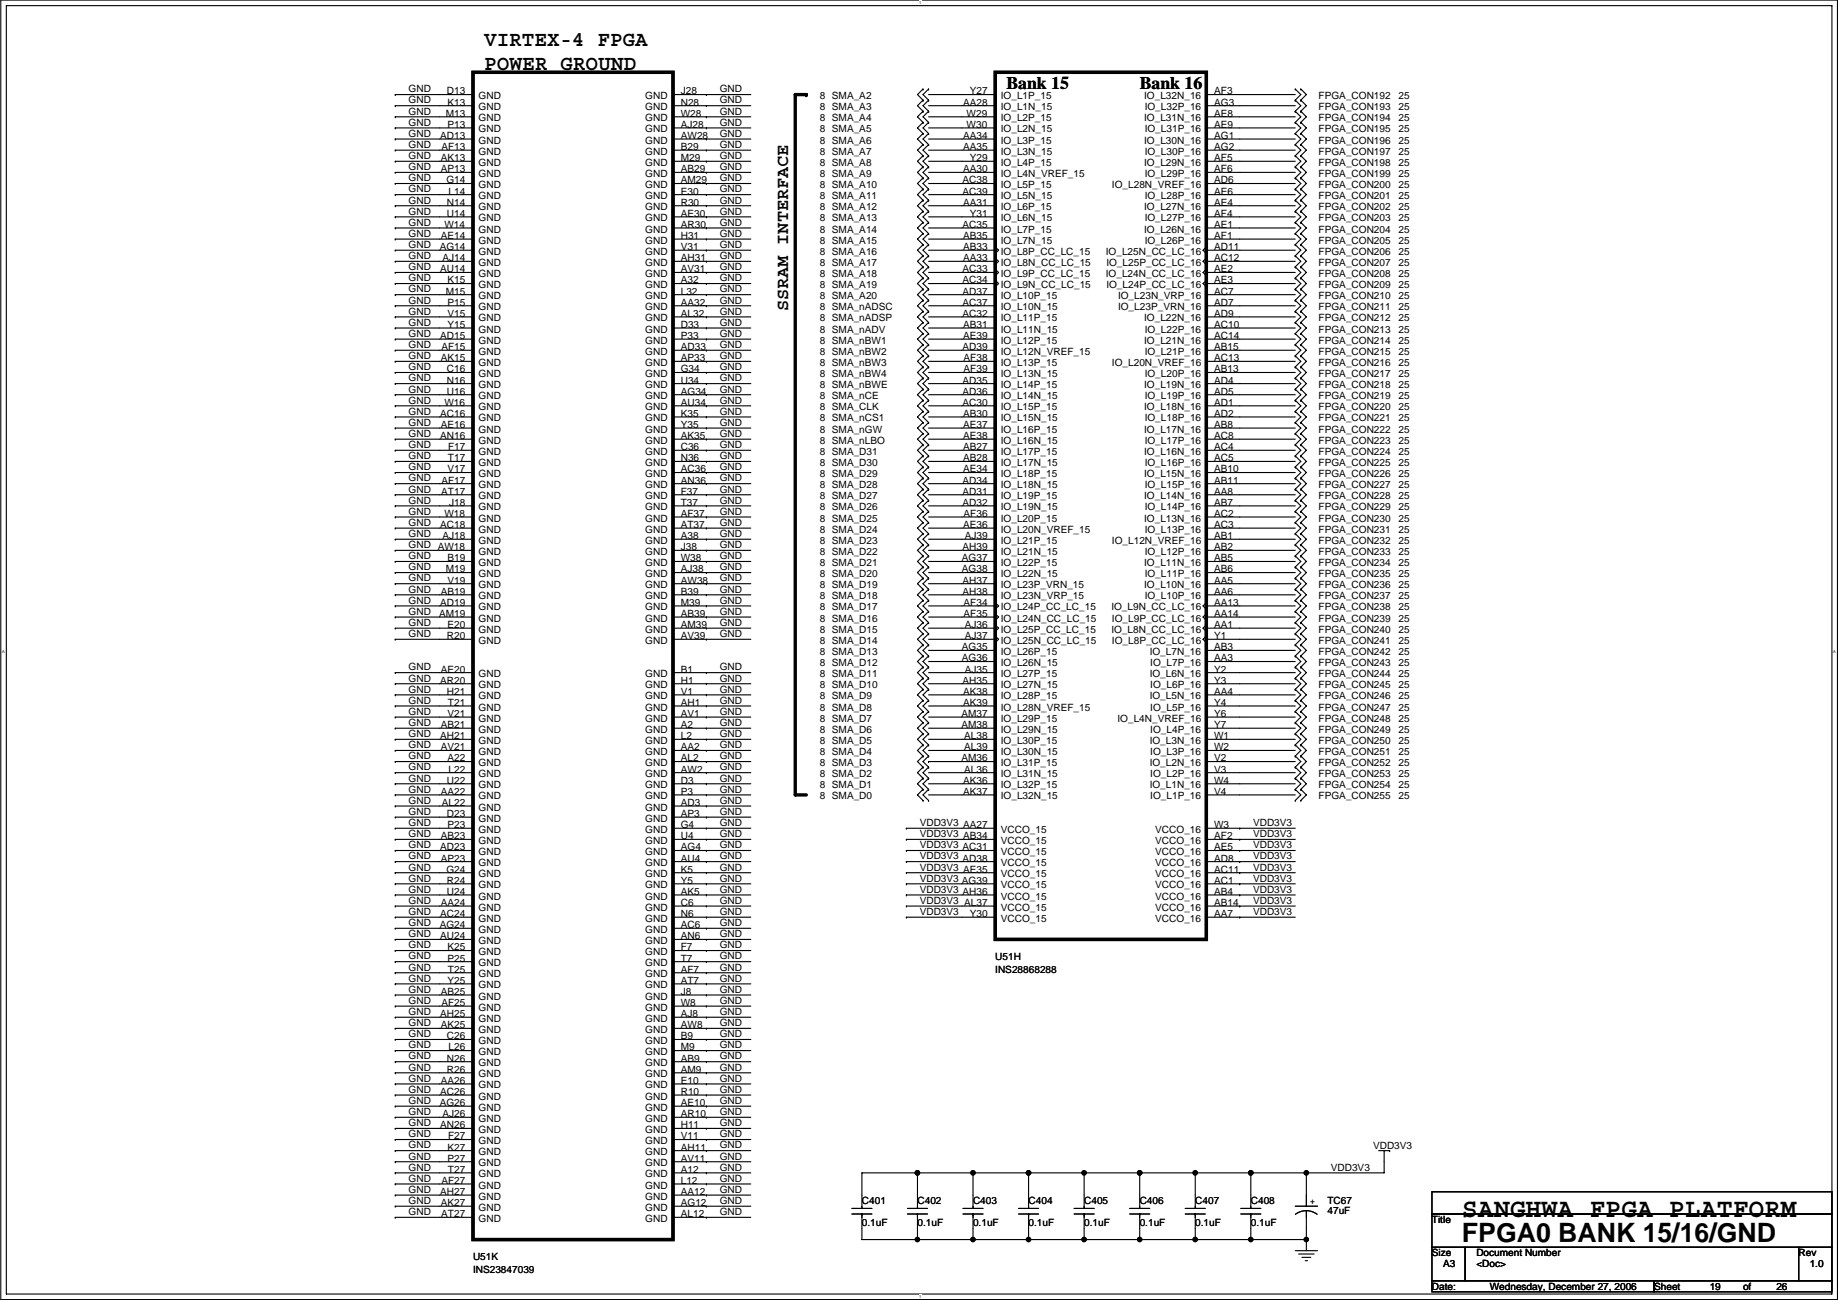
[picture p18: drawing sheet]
<svg xmlns="http://www.w3.org/2000/svg" width="420mm" height="297mm" viewBox="0 0 420 297" stroke-linecap="round" stroke-linejoin="round" font-family="sans-serif">
<defs><g id="words">
<g font-size="6.1">
<text x="334.2" y="278.1">SANGHWA FPGA PLATFORM</text>
<text x="334.2" y="283.7">FPGA0 BANK 15/16/GND</text>
</g>
<g font-size="4.8">
<text x="110.7" y="10.4">VIRTEX-4 FPGA</text>
<text x="110.7" y="15.9">POWER GROUND</text>
</g>
<g font-size="4.1">
<text x="230" y="20.3">Bank 15</text>
<text x="260.5" y="20.3">Bank 16</text>
<text x="180.2" y="71.1" transform="rotate(-90 180.2 71.1)">SSRAM INTERFACE</text>
</g>
<g font-size="2.3">
<text x="93.4" y="21.1">GND</text>
<text x="93.4" y="23.6">GND</text>
<text x="102.2" y="21.6">D13</text>
<text x="109.4" y="22.6">GND</text>
<text x="147.5" y="22.6">GND</text>
<text x="155.6" y="21.6">J28</text>
<text x="164.5" y="23.6">GND</text>
<text x="164.5" y="21.1">GND</text>
<text x="187.4" y="22.6">8 SMA_A2</text>
<text x="221.7" y="21.6">Y27</text>
<text x="228.8" y="22.6">IO_L1P_15</text>
<text x="261.5" y="22.6">IO_L32N_16</text>
<text x="277.5" y="21.6">AF3</text>
<text x="301.4" y="22.6">FPGA_CON192</text>
<text x="319.7" y="22.6">25</text>
<text x="93.4" y="28.7">GND</text>
<text x="93.4" y="26.2">GND</text>
<text x="101.9" y="26.7">M13</text>
<text x="102.3" y="24.1">K13</text>
<text x="102.3" y="29.2">P13</text>
<text x="109.4" y="25.2">GND</text>
<text x="109.4" y="27.7">GND</text>
<text x="147.5" y="25.2">GND</text>
<text x="147.5" y="27.7">GND</text>
<text x="155.6" y="24.1">N28</text>
<text x="155.6" y="26.7">W28</text>
<text x="155.6" y="29.2">AJ28</text>
<text x="164.5" y="28.7">GND</text>
<text x="164.5" y="26.2">GND</text>
<text x="187.4" y="25.2">8 SMA_A3</text>
<text x="187.4" y="27.7">8 SMA_A4</text>
<text x="220.1" y="24.1">AA28</text>
<text x="221" y="26.7">W29</text>
<text x="221" y="29.2">W30</text>
<text x="228.8" y="25.2">IO_L1N_15</text>
<text x="228.8" y="27.7">IO_L2P_15</text>
<text x="261.5" y="27.7">IO_L31N_16</text>
<text x="261.7" y="25.2">IO_L32P_16</text>
<text x="277.5" y="26.7">AE8</text>
<text x="277.5" y="29.2">AE9</text>
<text x="277.5" y="24.1">AG3</text>
<text x="301.4" y="27.7">FPGA_CON194</text>
<text x="301.4" y="25.2">FPGA_CON193</text>
<text x="319.7" y="27.7">25</text>
<text x="319.7" y="25.2">25</text>
<text x="93.4" y="33.8">GND</text>
<text x="93.4" y="31.3">GND</text>
<text x="100.6" y="31.7">AD13</text>
<text x="100.9" y="34.3">AF13</text>
<text x="109.4" y="30.3">GND</text>
<text x="109.4" y="32.8">GND</text>
<text x="109.4" y="35.3">GND</text>
<text x="147.5" y="30.3">GND</text>
<text x="147.5" y="32.8">GND</text>
<text x="147.5" y="35.3">GND</text>
<text x="155.6" y="31.7">AW28</text>
<text x="155.6" y="34.3">B29</text>
<text x="164.5" y="33.8">GND</text>
<text x="164.5" y="31.3">GND</text>
<text x="187.4" y="30.3">8 SMA_A5</text>
<text x="187.4" y="32.8">8 SMA_A6</text>
<text x="187.4" y="35.3">8 SMA_A7</text>
<text x="220.1" y="31.7">AA34</text>
<text x="220.1" y="34.3">AA35</text>
<text x="228.8" y="30.3">IO_L2N_15</text>
<text x="228.8" y="32.8">IO_L3P_15</text>
<text x="228.8" y="35.3">IO_L3N_15</text>
<text x="261.5" y="32.8">IO_L30N_16</text>
<text x="261.7" y="35.3">IO_L30P_16</text>
<text x="261.7" y="30.3">IO_L31P_16</text>
<text x="277.5" y="31.7">AG1</text>
<text x="277.5" y="34.3">AG2</text>
<text x="301.4" y="30.3">FPGA_CON195</text>
<text x="301.4" y="32.8">FPGA_CON196</text>
<text x="301.4" y="35.3">FPGA_CON197</text>
<text x="319.7" y="30.3">25</text>
<text x="319.7" y="32.8">25</text>
<text x="319.7" y="35.3">25</text>
<text x="93.4" y="38.9">GND</text>
<text x="93.4" y="36.3">GND</text>
<text x="93.4" y="41.4">GND</text>
<text x="100.8" y="36.8">AK13</text>
<text x="100.8" y="39.4">AP13</text>
<text x="102" y="41.9">G14</text>
<text x="109.4" y="37.9">GND</text>
<text x="109.4" y="40.4">GND</text>
<text x="147.5" y="37.9">GND</text>
<text x="147.5" y="40.4">GND</text>
<text x="155.6" y="36.8">M29</text>
<text x="155.6" y="39.4">AB29</text>
<text x="155.6" y="41.9">AM29</text>
<text x="164.5" y="38.9">GND</text>
<text x="164.5" y="36.3">GND</text>
<text x="164.5" y="41.4">GND</text>
<text x="187.4" y="37.9">8 SMA_A8</text>
<text x="187.4" y="40.4">8 SMA_A9</text>
<text x="220" y="41.9">AC38</text>
<text x="220.1" y="39.4">AA30</text>
<text x="221.7" y="36.8">Y29</text>
<text x="228.8" y="37.9">IO_L4P_15</text>
<text x="228.8" y="40.4">IO_L4N_VREF_15</text>
<text x="261.5" y="37.9">IO_L29N_16</text>
<text x="261.7" y="40.4">IO_L29P_16</text>
<text x="277.5" y="36.8">AF5</text>
<text x="277.5" y="41.9">AD6</text>
<text x="277.5" y="39.4">AF6</text>
<text x="301.4" y="40.4">FPGA_CON199</text>
<text x="301.4" y="37.9">FPGA_CON198</text>
<text x="319.7" y="40.4">25</text>
<text x="319.7" y="37.9">25</text>
<text x="93.4" y="44">GND</text>
<text x="93.4" y="46.5">GND</text>
<text x="102.2" y="47">N14</text>
<text x="102.5" y="44.4">L14</text>
<text x="109.4" y="43">GND</text>
<text x="109.4" y="45.5">GND</text>
<text x="147.5" y="43">GND</text>
<text x="147.5" y="45.5">GND</text>
<text x="155.6" y="44.4">E30</text>
<text x="155.6" y="47">R30</text>
<text x="164.5" y="44">GND</text>
<text x="164.5" y="46.5">GND</text>
<text x="187.4" y="43">8 SMA_A10</text>
<text x="187.4" y="45.5">8 SMA_A11</text>
<text x="220" y="44.4">AC39</text>
<text x="220.1" y="47">AA31</text>
<text x="228.8" y="43">IO_L5P_15</text>
<text x="228.8" y="45.5">IO_L5N_15</text>
<text x="254.2" y="43">IO_L28N_VREF_16</text>
<text x="261.7" y="45.5">IO_L28P_16</text>
<text x="277.5" y="47">AE4</text>
<text x="277.5" y="44.4">AE6</text>
<text x="301.4" y="43">FPGA_CON200</text>
<text x="301.4" y="45.5">FPGA_CON201</text>
<text x="319.7" y="43">25</text>
<text x="319.7" y="45.5">25</text>
<text x="93.4" y="49">GND</text>
<text x="93.4" y="51.6">GND</text>
<text x="101.6" y="52.1">W14</text>
<text x="102.2" y="49.5">U14</text>
<text x="109.4" y="48">GND</text>
<text x="109.4" y="50.6">GND</text>
<text x="109.4" y="53.1">GND</text>
<text x="147.5" y="48">GND</text>
<text x="147.5" y="50.6">GND</text>
<text x="147.5" y="53.1">GND</text>
<text x="155.6" y="49.5">AE30</text>
<text x="155.6" y="52.1">AR30</text>
<text x="164.5" y="51.6">GND</text>
<text x="164.5" y="49">GND</text>
<text x="187.4" y="48">8 SMA_A12</text>
<text x="187.4" y="50.6">8 SMA_A13</text>
<text x="187.4" y="53.1">8 SMA_A14</text>
<text x="220" y="52.1">AC35</text>
<text x="221.7" y="49.5">Y31</text>
<text x="228.8" y="48">IO_L6P_15</text>
<text x="228.8" y="50.6">IO_L6N_15</text>
<text x="228.8" y="53.1">IO_L7P_15</text>
<text x="261.5" y="53.1">IO_L26N_16</text>
<text x="261.5" y="48">IO_L27N_16</text>
<text x="261.7" y="50.6">IO_L27P_16</text>
<text x="277.5" y="52.1">AE1</text>
<text x="277.5" y="49.5">AF4</text>
<text x="301.4" y="53.1">FPGA_CON204</text>
<text x="301.4" y="48">FPGA_CON202</text>
<text x="301.4" y="50.6">FPGA_CON203</text>
<text x="319.7" y="53.1">25</text>
<text x="319.7" y="48">25</text>
<text x="319.7" y="50.6">25</text>
<text x="93.4" y="54.1">GND</text>
<text x="93.4" y="59.2">GND</text>
<text x="93.4" y="56.7">GND</text>
<text x="100.5" y="57.1">AG14</text>
<text x="100.8" y="54.6">AE14</text>
<text x="101.1" y="59.7">AJ14</text>
<text x="109.4" y="55.7">GND</text>
<text x="109.4" y="58.2">GND</text>
<text x="147.5" y="55.7">GND</text>
<text x="147.5" y="58.2">GND</text>
<text x="155.6" y="54.6">H31</text>
<text x="155.6" y="57.1">V31</text>
<text x="155.6" y="59.7">AH31</text>
<text x="164.5" y="54.1">GND</text>
<text x="164.5" y="59.2">GND</text>
<text x="164.5" y="56.7">GND</text>
<text x="187.4" y="55.7">8 SMA_A15</text>
<text x="187.4" y="58.2">8 SMA_A16</text>
<text x="220.1" y="54.6">AB35</text>
<text x="220.1" y="57.1">AB33</text>
<text x="220.1" y="59.7">AA33</text>
<text x="228.8" y="55.7">IO_L7N_15</text>
<text x="228.8" y="58.2">IO_L8P_CC_LC_15</text>
<text x="252.8" y="58.2">IO_L25N_CC_LC_16</text>
<text x="261.7" y="55.7">IO_L26P_16</text>
<text x="277.5" y="59.7">AC12</text>
<text x="277.5" y="57.1">AD11</text>
<text x="277.5" y="54.6">AF1</text>
<text x="301.4" y="55.7">FPGA_CON205</text>
<text x="301.4" y="58.2">FPGA_CON206</text>
<text x="319.7" y="55.7">25</text>
<text x="319.7" y="58.2">25</text>
<text x="93.4" y="64.3">GND</text>
<text x="93.4" y="61.7">GND</text>
<text x="100.6" y="62.2">AU14</text>
<text x="102.3" y="64.8">K15</text>
<text x="109.4" y="60.7">GND</text>
<text x="109.4" y="63.3">GND</text>
<text x="109.4" y="65.8">GND</text>
<text x="147.5" y="60.7">GND</text>
<text x="147.5" y="63.3">GND</text>
<text x="147.5" y="65.8">GND</text>
<text x="155.6" y="62.2">AV31</text>
<text x="155.6" y="64.8">A32</text>
<text x="164.5" y="64.3">GND</text>
<text x="164.5" y="61.7">GND</text>
<text x="187.4" y="60.7">8 SMA_A17</text>
<text x="187.4" y="63.3">8 SMA_A18</text>
<text x="187.4" y="65.8">8 SMA_A19</text>
<text x="220" y="62.2">AC33</text>
<text x="220" y="64.8">AC34</text>
<text x="228.8" y="60.7">IO_L8N_CC_LC_15</text>
<text x="228.8" y="63.3">IO_L9P_CC_LC_15</text>
<text x="228.8" y="65.8">IO_L9N_CC_LC_15</text>
<text x="252.8" y="63.3">IO_L24N_CC_LC_16</text>
<text x="252.9" y="65.8">IO_L24P_CC_LC_16</text>
<text x="252.9" y="60.7">IO_L25P_CC_LC_16</text>
<text x="277.5" y="64.8">AE3</text>
<text x="277.5" y="62.2">AE2</text>
<text x="301.4" y="65.8">FPGA_CON209</text>
<text x="301.4" y="60.7">FPGA_CON207</text>
<text x="301.4" y="63.3">FPGA_CON208</text>
<text x="319.7" y="65.8">25</text>
<text x="319.7" y="60.7">25</text>
<text x="319.7" y="63.3">25</text>
<text x="93.4" y="71.9">GND</text>
<text x="93.4" y="69.4">GND</text>
<text x="93.4" y="66.8">GND</text>
<text x="101.9" y="67.3">M15</text>
<text x="102.3" y="69.8">P15</text>
<text x="109.4" y="68.4">GND</text>
<text x="109.4" y="70.9">GND</text>
<text x="147.5" y="68.4">GND</text>
<text x="147.5" y="70.9">GND</text>
<text x="155.6" y="67.3">L32</text>
<text x="155.6" y="69.8">AA32</text>
<text x="164.5" y="71.9">GND</text>
<text x="164.5" y="69.4">GND</text>
<text x="164.5" y="66.8">GND</text>
<text x="187.4" y="68.4">8 SMA_A20</text>
<text x="187.4" y="70.9">8 SMA_nADSC</text>
<text x="220" y="67.3">AD37</text>
<text x="220" y="69.8">AC37</text>
<text x="228.8" y="68.4">IO_L10P_15</text>
<text x="228.8" y="70.9">IO_L10N_15</text>
<text x="255.6" y="70.9">IO_L23P_VRN_16</text>
<text x="255.6" y="68.4">IO_L23N_VRP_16</text>
<text x="277.5" y="69.8">AD7</text>
<text x="277.5" y="67.3">AC7</text>
<text x="301.4" y="68.4">FPGA_CON210</text>
<text x="301.4" y="70.9">FPGA_CON211</text>
<text x="319.7" y="68.4">25</text>
<text x="319.7" y="70.9">25</text>
<text x="93.4" y="74.4">GND</text>
<text x="93.4" y="77">GND</text>
<text x="100.6" y="77.5">AD15</text>
<text x="102.3" y="72.4">V15</text>
<text x="102.3" y="74.9">Y15</text>
<text x="109.4" y="73.4">GND</text>
<text x="109.4" y="76">GND</text>
<text x="147.5" y="73.4">GND</text>
<text x="147.5" y="76">GND</text>
<text x="155.6" y="72.4">AL32</text>
<text x="155.6" y="74.9">D33</text>
<text x="155.6" y="77.5">P33</text>
<text x="164.5" y="74.4">GND</text>
<text x="164.5" y="77">GND</text>
<text x="187.4" y="76">8 SMA_nADV</text>
<text x="187.4" y="73.4">8 SMA_nADSP</text>
<text x="220" y="72.4">AC32</text>
<text x="220.1" y="74.9">AB31</text>
<text x="220.1" y="77.5">AE39</text>
<text x="228.8" y="73.4">IO_L11P_15</text>
<text x="228.8" y="76">IO_L11N_15</text>
<text x="261.5" y="73.4">IO_L22N_16</text>
<text x="261.7" y="76">IO_L22P_16</text>
<text x="277.5" y="77.5">AC14</text>
<text x="277.5" y="72.4">AD9</text>
<text x="277.5" y="74.9">AC10</text>
<text x="301.4" y="73.4">FPGA_CON212</text>
<text x="301.4" y="76">FPGA_CON213</text>
<text x="319.7" y="73.4">25</text>
<text x="319.7" y="76">25</text>
<text x="93.4" y="79.5">GND</text>
<text x="93.4" y="82.1">GND</text>
<text x="100.8" y="82.5">AK15</text>
<text x="100.9" y="80">AF15</text>
<text x="109.4" y="78.5">GND</text>
<text x="109.4" y="81.1">GND</text>
<text x="109.4" y="83.6">GND</text>
<text x="147.5" y="78.5">GND</text>
<text x="147.5" y="81.1">GND</text>
<text x="147.5" y="83.6">GND</text>
<text x="155.6" y="80">AD33</text>
<text x="155.6" y="82.5">AP33</text>
<text x="164.5" y="79.5">GND</text>
<text x="164.5" y="82.1">GND</text>
<text x="187.4" y="78.5">8 SMA_nBW1</text>
<text x="187.4" y="81.1">8 SMA_nBW2</text>
<text x="187.4" y="83.6">8 SMA_nBW3</text>
<text x="220" y="80">AD39</text>
<text x="220.3" y="82.5">AF38</text>
<text x="228.8" y="78.5">IO_L12P_15</text>
<text x="228.8" y="81.1">IO_L12N_VREF_15</text>
<text x="228.8" y="83.6">IO_L13P_15</text>
<text x="254.2" y="83.6">IO_L20N_VREF_16</text>
<text x="261.5" y="78.5">IO_L21N_16</text>
<text x="261.7" y="81.1">IO_L21P_16</text>
<text x="277.5" y="82.5">AC13</text>
<text x="277.5" y="80">AB15</text>
<text x="301.4" y="78.5">FPGA_CON214</text>
<text x="301.4" y="81.1">FPGA_CON215</text>
<text x="301.4" y="83.6">FPGA_CON216</text>
<text x="319.7" y="78.5">25</text>
<text x="319.7" y="81.1">25</text>
<text x="319.7" y="83.6">25</text>
<text x="93.4" y="84.6">GND</text>
<text x="93.4" y="89.7">GND</text>
<text x="93.4" y="87.1">GND</text>
<text x="102.2" y="85.1">C16</text>
<text x="102.2" y="87.6">N16</text>
<text x="109.4" y="86.1">GND</text>
<text x="109.4" y="88.7">GND</text>
<text x="147.5" y="86.1">GND</text>
<text x="147.5" y="88.7">GND</text>
<text x="155.6" y="85.1">G34</text>
<text x="155.6" y="87.6">U34</text>
<text x="164.5" y="84.6">GND</text>
<text x="164.5" y="89.7">GND</text>
<text x="164.5" y="87.1">GND</text>
<text x="187.4" y="86.1">8 SMA_nBW4</text>
<text x="187.4" y="88.7">8 SMA_nBWE</text>
<text x="220" y="87.6">AD35</text>
<text x="220.3" y="85.1">AF39</text>
<text x="228.8" y="86.1">IO_L13N_15</text>
<text x="228.8" y="88.7">IO_L14P_15</text>
<text x="261.5" y="88.7">IO_L19N_16</text>
<text x="261.7" y="86.1">IO_L20P_16</text>
<text x="277.5" y="87.6">AD4</text>
<text x="277.5" y="85.1">AB13</text>
<text x="301.4" y="86.1">FPGA_CON217</text>
<text x="301.4" y="88.7">FPGA_CON218</text>
<text x="319.7" y="86.1">25</text>
<text x="319.7" y="88.7">25</text>
<text x="93.4" y="94.8">GND</text>
<text x="93.4" y="92.2">GND</text>
<text x="100.6" y="95.2">AC16</text>
<text x="101.6" y="92.7">W16</text>
<text x="102.2" y="90.2">U16</text>
<text x="109.4" y="91.2">GND</text>
<text x="109.4" y="93.8">GND</text>
<text x="147.5" y="91.2">GND</text>
<text x="147.5" y="93.8">GND</text>
<text x="155.6" y="90.2">AG34</text>
<text x="155.6" y="92.7">AU34</text>
<text x="155.6" y="95.2">K35</text>
<text x="164.5" y="94.8">GND</text>
<text x="164.5" y="92.2">GND</text>
<text x="187.4" y="91.2">8 SMA_nCE</text>
<text x="187.4" y="93.8">8 SMA_CLK</text>
<text x="220" y="90.2">AD36</text>
<text x="220" y="92.7">AC30</text>
<text x="220.1" y="95.2">AB30</text>
<text x="228.8" y="91.2">IO_L14N_15</text>
<text x="228.8" y="93.8">IO_L15P_15</text>
<text x="261.5" y="93.8">IO_L18N_16</text>
<text x="261.7" y="91.2">IO_L19P_16</text>
<text x="277.5" y="92.7">AD1</text>
<text x="277.5" y="95.2">AD2</text>
<text x="277.5" y="90.2">AD5</text>
<text x="301.4" y="91.2">FPGA_CON219</text>
<text x="301.4" y="93.8">FPGA_CON220</text>
<text x="319.7" y="91.2">25</text>
<text x="319.7" y="93.8">25</text>
<text x="93.4" y="99.8">GND</text>
<text x="93.4" y="97.3">GND</text>
<text x="100.6" y="100.3">AN16</text>
<text x="100.8" y="97.8">AE16</text>
<text x="109.4" y="96.3">GND</text>
<text x="109.4" y="98.8">GND</text>
<text x="109.4" y="101.4">GND</text>
<text x="147.5" y="96.3">GND</text>
<text x="147.5" y="98.8">GND</text>
<text x="147.5" y="101.4">GND</text>
<text x="155.6" y="97.8">Y35</text>
<text x="155.6" y="100.3">AK35</text>
<text x="164.5" y="99.8">GND</text>
<text x="164.5" y="97.3">GND</text>
<text x="187.4" y="96.3">8 SMA_nCS1</text>
<text x="187.4" y="98.8">8 SMA_nGW</text>
<text x="187.4" y="101.4">8 SMA_nLBO</text>
<text x="220.1" y="97.8">AE37</text>
<text x="220.1" y="100.3">AE38</text>
<text x="228.8" y="96.3">IO_L15N_15</text>
<text x="228.8" y="98.8">IO_L16P_15</text>
<text x="228.8" y="101.4">IO_L16N_15</text>
<text x="261.5" y="98.8">IO_L17N_16</text>
<text x="261.7" y="101.4">IO_L17P_16</text>
<text x="261.7" y="96.3">IO_L18P_16</text>
<text x="277.5" y="97.8">AB8</text>
<text x="277.5" y="100.3">AC8</text>
<text x="301.4" y="96.3">FPGA_CON221</text>
<text x="301.4" y="98.8">FPGA_CON222</text>
<text x="301.4" y="101.4">FPGA_CON223</text>
<text x="319.7" y="96.3">25</text>
<text x="319.7" y="98.8">25</text>
<text x="319.7" y="101.4">25</text>
<text x="93.4" y="104.9">GND</text>
<text x="93.4" y="102.4">GND</text>
<text x="93.4" y="107.5">GND</text>
<text x="102.3" y="107.9">V17</text>
<text x="102.4" y="105.4">T17</text>
<text x="102.4" y="102.9">F17</text>
<text x="109.4" y="103.9">GND</text>
<text x="109.4" y="106.5">GND</text>
<text x="147.5" y="103.9">GND</text>
<text x="147.5" y="106.5">GND</text>
<text x="155.6" y="102.9">C36</text>
<text x="155.6" y="105.4">N36</text>
<text x="155.6" y="107.9">AC36</text>
<text x="164.5" y="104.9">GND</text>
<text x="164.5" y="102.4">GND</text>
<text x="164.5" y="107.5">GND</text>
<text x="187.4" y="106.5">8 SMA_D30</text>
<text x="187.4" y="103.9">8 SMA_D31</text>
<text x="220.1" y="102.9">AB27</text>
<text x="220.1" y="105.4">AB28</text>
<text x="220.1" y="107.9">AE34</text>
<text x="228.8" y="103.9">IO_L17P_15</text>
<text x="228.8" y="106.5">IO_L17N_15</text>
<text x="261.5" y="103.9">IO_L16N_16</text>
<text x="261.7" y="106.5">IO_L16P_16</text>
<text x="277.5" y="107.9">AB10</text>
<text x="277.5" y="102.9">AC4</text>
<text x="277.5" y="105.4">AC5</text>
<text x="301.4" y="103.9">FPGA_CON224</text>
<text x="301.4" y="106.5">FPGA_CON225</text>
<text x="319.7" y="103.9">25</text>
<text x="319.7" y="106.5">25</text>
<text x="93.4" y="112.5">GND</text>
<text x="93.4" y="110">GND</text>
<text x="100.9" y="113">AT17</text>
<text x="100.9" y="110.5">AF17</text>
<text x="109.4" y="109">GND</text>
<text x="109.4" y="111.5">GND</text>
<text x="147.5" y="109">GND</text>
<text x="147.5" y="111.5">GND</text>
<text x="155.6" y="110.5">AN36</text>
<text x="155.6" y="113">F37</text>
<text x="164.5" y="112.5">GND</text>
<text x="164.5" y="110">GND</text>
<text x="187.4" y="111.5">8 SMA_D28</text>
<text x="187.4" y="109">8 SMA_D29</text>
<text x="220" y="110.5">AD34</text>
<text x="220" y="113">AD31</text>
<text x="228.8" y="109">IO_L18P_15</text>
<text x="228.8" y="111.5">IO_L18N_15</text>
<text x="261.5" y="109">IO_L15N_16</text>
<text x="261.7" y="111.5">IO_L15P_16</text>
<text x="277.5" y="113">AA8</text>
<text x="277.5" y="110.5">AB11</text>
<text x="301.4" y="109">FPGA_CON226</text>
<text x="301.4" y="111.5">FPGA_CON227</text>
<text x="319.7" y="109">25</text>
<text x="319.7" y="111.5">25</text>
<text x="93.4" y="115.1">GND</text>
<text x="93.4" y="117.6">GND</text>
<text x="101.6" y="118.1">W18</text>
<text x="102.7" y="115.6">J18</text>
<text x="109.4" y="114.1">GND</text>
<text x="109.4" y="116.6">GND</text>
<text x="109.4" y="119.2">GND</text>
<text x="147.5" y="114.1">GND</text>
<text x="147.5" y="116.6">GND</text>
<text x="147.5" y="119.2">GND</text>
<text x="155.6" y="115.6">T37</text>
<text x="155.6" y="118.1">AF37</text>
<text x="164.5" y="115.1">GND</text>
<text x="164.5" y="117.6">GND</text>
<text x="187.4" y="119.2">8 SMA_D25</text>
<text x="187.4" y="116.6">8 SMA_D26</text>
<text x="187.4" y="114.1">8 SMA_D27</text>
<text x="220" y="115.6">AD32</text>
<text x="220.3" y="118.1">AF36</text>
<text x="228.8" y="114.1">IO_L19P_15</text>
<text x="228.8" y="116.6">IO_L19N_15</text>
<text x="228.8" y="119.2">IO_L20P_15</text>
<text x="261.5" y="119.2">IO_L13N_16</text>
<text x="261.5" y="114.1">IO_L14N_16</text>
<text x="261.7" y="116.6">IO_L14P_16</text>
<text x="277.5" y="118.1">AC2</text>
<text x="277.5" y="115.6">AB7</text>
<text x="301.4" y="116.6">FPGA_CON229</text>
<text x="301.4" y="119.2">FPGA_CON230</text>
<text x="301.4" y="114.1">FPGA_CON228</text>
<text x="319.7" y="116.6">25</text>
<text x="319.7" y="119.2">25</text>
<text x="319.7" y="114.1">25</text>
<text x="93.4" y="120.2">GND</text>
<text x="93.4" y="125.2">GND AW18</text>
<text x="93.4" y="122.7">GND</text>
<text x="100.6" y="120.6">AC18</text>
<text x="101.1" y="123.2">AJ18</text>
<text x="109.4" y="121.7">GND</text>
<text x="109.4" y="124.2">GND</text>
<text x="147.5" y="121.7">GND</text>
<text x="147.5" y="124.2">GND</text>
<text x="155.6" y="120.6">AT37</text>
<text x="155.6" y="123.2">A38</text>
<text x="155.6" y="125.7">J38</text>
<text x="164.5" y="120.2">GND</text>
<text x="164.5" y="125.2">GND</text>
<text x="164.5" y="122.7">GND</text>
<text x="187.4" y="124.2">8 SMA_D23</text>
<text x="187.4" y="121.7">8 SMA_D24</text>
<text x="220" y="125.7">AH39</text>
<text x="220.1" y="120.6">AE36</text>
<text x="220.5" y="123.2">AJ39</text>
<text x="228.8" y="121.7">IO_L20N_VREF_15</text>
<text x="228.8" y="124.2">IO_L21P_15</text>
<text x="254.2" y="124.2">IO_L12N_VREF_16</text>
<text x="261.7" y="121.7">IO_L13P_16</text>
<text x="277.5" y="123.2">AB1</text>
<text x="277.5" y="125.7">AB2</text>
<text x="277.5" y="120.6">AC3</text>
<text x="301.4" y="121.7">FPGA_CON231</text>
<text x="301.4" y="124.2">FPGA_CON232</text>
<text x="319.7" y="121.7">25</text>
<text x="319.7" y="124.2">25</text>
<text x="93.4" y="130.3">GND</text>
<text x="93.4" y="127.8">GND</text>
<text x="101.9" y="130.8">M19</text>
<text x="102.3" y="128.3">B19</text>
<text x="109.4" y="126.8">GND</text>
<text x="109.4" y="129.3">GND</text>
<text x="109.4" y="131.9">GND</text>
<text x="147.5" y="126.8">GND</text>
<text x="147.5" y="129.3">GND</text>
<text x="147.5" y="131.9">GND</text>
<text x="155.6" y="128.3">W38</text>
<text x="155.6" y="130.8">AJ38</text>
<text x="164.5" y="130.3">GND</text>
<text x="164.5" y="127.8">GND</text>
<text x="187.4" y="131.9">8 SMA_D20</text>
<text x="187.4" y="129.3">8 SMA_D21</text>
<text x="187.4" y="126.8">8 SMA_D22</text>
<text x="219.9" y="128.3">AG37</text>
<text x="219.9" y="130.8">AG38</text>
<text x="228.8" y="126.8">IO_L21N_15</text>
<text x="228.8" y="129.3">IO_L22P_15</text>
<text x="228.8" y="131.9">IO_L22N_15</text>
<text x="261.5" y="129.3">IO_L11N_16</text>
<text x="261.7" y="131.9">IO_L11P_16</text>
<text x="261.7" y="126.8">IO_L12P_16</text>
<text x="277.5" y="128.3">AB5</text>
<text x="277.5" y="130.8">AB6</text>
<text x="301.4" y="126.8">FPGA_CON233</text>
<text x="301.4" y="129.3">FPGA_CON234</text>
<text x="301.4" y="131.9">FPGA_CON235</text>
<text x="319.7" y="126.8">25</text>
<text x="319.7" y="129.3">25</text>
<text x="319.7" y="131.9">25</text>
<text x="93.4" y="135.4">GND</text>
<text x="93.4" y="132.9">GND</text>
<text x="93.4" y="137.9">GND</text>
<text x="100.8" y="135.9">AB19</text>
<text x="102.3" y="133.3">V19</text>
<text x="109.4" y="134.4">GND</text>
<text x="109.4" y="136.9">GND</text>
<text x="147.5" y="134.4">GND</text>
<text x="147.5" y="136.9">GND</text>
<text x="155.6" y="133.3">AW38</text>
<text x="155.6" y="135.9">B39</text>
<text x="164.5" y="135.4">GND</text>
<text x="164.5" y="132.9">GND</text>
<text x="164.5" y="137.9">GND</text>
<text x="187.4" y="136.9">8 SMA_D18</text>
<text x="187.4" y="134.4">8 SMA_D19</text>
<text x="220" y="133.3">AH37</text>
<text x="220" y="135.9">AH38</text>
<text x="228.8" y="134.4">IO_L23P_VRN_15</text>
<text x="228.8" y="136.9">IO_L23N_VRP_15</text>
<text x="261.5" y="134.4">IO_L10N_16</text>
<text x="261.7" y="136.9">IO_L10P_16</text>
<text x="277.5" y="133.3">AA5</text>
<text x="277.5" y="135.9">AA6</text>
<text x="301.4" y="134.4">FPGA_CON236</text>
<text x="301.4" y="136.9">FPGA_CON237</text>
<text x="319.7" y="134.4">25</text>
<text x="319.7" y="136.9">25</text>
<text x="93.4" y="140.5">GND</text>
<text x="93.4" y="143">GND</text>
<text x="100.4" y="141">AM19</text>
<text x="100.6" y="138.4">AD19</text>
<text x="102.3" y="143.5">E20</text>
<text x="109.4" y="139.5">GND</text>
<text x="109.4" y="142">GND</text>
<text x="147.5" y="139.5">GND</text>
<text x="147.5" y="142">GND</text>
<text x="155.6" y="138.4">M39</text>
<text x="155.6" y="141">AB39</text>
<text x="155.6" y="143.5">AM39</text>
<text x="164.5" y="143">GND</text>
<text x="164.5" y="140.5">GND</text>
<text x="187.4" y="142">8 SMA_D16</text>
<text x="187.4" y="139.5">8 SMA_D17</text>
<text x="220.3" y="138.4">AF34</text>
<text x="220.3" y="141">AF35</text>
<text x="220.5" y="143.5">AJ36</text>
<text x="228.8" y="139.5">IO_L24P_CC_LC_15</text>
<text x="228.8" y="142">IO_L24N_CC_LC_15</text>
<text x="254.1" y="139.5">IO_L9N_CC_LC_16</text>
<text x="254.2" y="142">IO_L9P_CC_LC_16</text>
<text x="277.5" y="143.5">AA1</text>
<text x="277.5" y="138.4">AA13</text>
<text x="277.5" y="141">AA14</text>
<text x="301.4" y="139.5">FPGA_CON238</text>
<text x="301.4" y="142">FPGA_CON239</text>
<text x="319.7" y="139.5">25</text>
<text x="319.7" y="142">25</text>
<text x="93.4" y="145.6">GND</text>
<text x="102.2" y="146">R20</text>
<text x="109.4" y="144.6">GND</text>
<text x="109.4" y="147.1">GND</text>
<text x="147.5" y="144.6">GND</text>
<text x="147.5" y="147.1">GND</text>
<text x="155.6" y="146">AV39</text>
<text x="164.5" y="145.6">GND</text>
<text x="187.4" y="149.6">8 SMA_D13</text>
<text x="187.4" y="147.1">8 SMA_D14</text>
<text x="187.4" y="144.6">8 SMA_D15</text>
<text x="219.9" y="148.6">AG35</text>
<text x="220.5" y="146">AJ37</text>
<text x="228.8" y="144.6">IO_L25P_CC_LC_15</text>
<text x="228.8" y="147.1">IO_L25N_CC_LC_15</text>
<text x="228.8" y="149.6">IO_L26P_15</text>
<text x="254.1" y="144.6">IO_L8N_CC_LC_16</text>
<text x="254.2" y="147.1">IO_L8P_CC_LC_16</text>
<text x="262.8" y="149.6">IO_L7N_16</text>
<text x="277.5" y="146">Y1</text>
<text x="277.5" y="148.6">AB3</text>
<text x="301.4" y="144.6">FPGA_CON240</text>
<text x="301.4" y="147.1">FPGA_CON241</text>
<text x="301.4" y="149.6">FPGA_CON242</text>
<text x="319.7" y="144.6">25</text>
<text x="319.7" y="147.1">25</text>
<text x="319.7" y="149.6">25</text>
<text x="93.4" y="155.7">GND</text>
<text x="93.4" y="153.2">GND</text>
<text x="100.8" y="153.7">AE20</text>
<text x="109.4" y="154.7">GND</text>
<text x="147.5" y="154.7">GND</text>
<text x="155.6" y="153.7">B1</text>
<text x="164.5" y="155.7">GND</text>
<text x="164.5" y="153.2">GND</text>
<text x="187.4" y="154.7">8 SMA_D11</text>
<text x="187.4" y="152.2">8 SMA_D12</text>
<text x="219.9" y="151.1">AG36</text>
<text x="220.5" y="153.7">AJ35</text>
<text x="228.8" y="152.2">IO_L26N_15</text>
<text x="228.8" y="154.7">IO_L27P_15</text>
<text x="262.8" y="154.7">IO_L6N_16</text>
<text x="262.9" y="152.2">IO_L7P_16</text>
<text x="277.5" y="151.1">AA3</text>
<text x="277.5" y="153.7">Y2</text>
<text x="301.4" y="152.2">FPGA_CON243</text>
<text x="301.4" y="154.7">FPGA_CON244</text>
<text x="319.7" y="152.2">25</text>
<text x="319.7" y="154.7">25</text>
<text x="93.4" y="160.8">GND</text>
<text x="93.4" y="158.3">GND</text>
<text x="100.6" y="156.2">AR20</text>
<text x="102.2" y="158.7">H21</text>
<text x="102.4" y="161.3">T21</text>
<text x="109.4" y="157.3">GND</text>
<text x="109.4" y="159.8">GND</text>
<text x="147.5" y="157.3">GND</text>
<text x="147.5" y="159.8">GND</text>
<text x="155.6" y="156.2">H1</text>
<text x="155.6" y="158.7">V1</text>
<text x="155.6" y="161.3">AH1</text>
<text x="164.5" y="160.8">GND</text>
<text x="164.5" y="158.3">GND</text>
<text x="187.4" y="159.8">8 SMA_D9</text>
<text x="187.4" y="157.3">8 SMA_D10</text>
<text x="220" y="156.2">AH35</text>
<text x="220.1" y="158.7">AK38</text>
<text x="220.1" y="161.3">AK39</text>
<text x="228.8" y="157.3">IO_L27N_15</text>
<text x="228.8" y="159.8">IO_L28P_15</text>
<text x="262.8" y="159.8">IO_L5N_16</text>
<text x="262.9" y="157.3">IO_L6P_16</text>
<text x="277.5" y="161.3">Y4</text>
<text x="277.5" y="156.2">Y3</text>
<text x="277.5" y="158.7">AA4</text>
<text x="301.4" y="157.3">FPGA_CON245</text>
<text x="301.4" y="159.8">FPGA_CON246</text>
<text x="319.7" y="157.3">25</text>
<text x="319.7" y="159.8">25</text>
<text x="93.4" y="165.9">GND</text>
<text x="93.4" y="163.3">GND</text>
<text x="100.8" y="166.4">AB21</text>
<text x="102.3" y="163.8">V21</text>
<text x="109.4" y="162.3">GND</text>
<text x="109.4" y="164.9">GND</text>
<text x="109.4" y="167.4">GND</text>
<text x="147.5" y="162.3">GND</text>
<text x="147.5" y="164.9">GND</text>
<text x="147.5" y="167.4">GND</text>
<text x="155.6" y="163.8">AV1</text>
<text x="155.6" y="166.4">A2</text>
<text x="164.5" y="165.9">GND</text>
<text x="164.5" y="163.3">GND</text>
<text x="187.4" y="167.4">8 SMA_D6</text>
<text x="187.4" y="164.9">8 SMA_D7</text>
<text x="187.4" y="162.3">8 SMA_D8</text>
<text x="219.8" y="163.8">AM37</text>
<text x="219.8" y="166.4">AM38</text>
<text x="228.8" y="162.3">IO_L28N_VREF_15</text>
<text x="228.8" y="164.9">IO_L29P_15</text>
<text x="228.8" y="167.4">IO_L29N_15</text>
<text x="255.4" y="164.9">IO_L4N_VREF_16</text>
<text x="262.9" y="167.4">IO_L4P_16</text>
<text x="262.9" y="162.3">IO_L5P_16</text>
<text x="277.5" y="163.8">Y6</text>
<text x="277.5" y="166.4">Y7</text>
<text x="301.4" y="164.9">FPGA_CON248</text>
<text x="301.4" y="167.4">FPGA_CON249</text>
<text x="301.4" y="162.3">FPGA_CON247</text>
<text x="319.7" y="164.9">25</text>
<text x="319.7" y="167.4">25</text>
<text x="319.7" y="162.3">25</text>
<text x="93.4" y="171">GND</text>
<text x="93.4" y="168.4">GND</text>
<text x="93.4" y="173.5">GND</text>
<text x="100.6" y="168.9">AH21</text>
<text x="100.8" y="171.4">AV21</text>
<text x="102.3" y="174">A22</text>
<text x="109.4" y="170">GND</text>
<text x="109.4" y="172.5">GND</text>
<text x="147.5" y="170">GND</text>
<text x="147.5" y="172.5">GND</text>
<text x="155.6" y="168.9">L2</text>
<text x="155.6" y="171.4">AA2</text>
<text x="155.6" y="174">AL2</text>
<text x="164.5" y="171">GND</text>
<text x="164.5" y="168.4">GND</text>
<text x="164.5" y="173.5">GND</text>
<text x="187.4" y="172.5">8 SMA_D4</text>
<text x="187.4" y="170">8 SMA_D5</text>
<text x="219.8" y="174">AM36</text>
<text x="220.4" y="168.9">AL38</text>
<text x="220.4" y="171.4">AL39</text>
<text x="228.8" y="170">IO_L30P_15</text>
<text x="228.8" y="172.5">IO_L30N_15</text>
<text x="262.8" y="170">IO_L3N_16</text>
<text x="262.9" y="172.5">IO_L3P_16</text>
<text x="277.5" y="171.4">W2</text>
<text x="277.5" y="174">V2</text>
<text x="277.5" y="168.9">W1</text>
<text x="301.4" y="170">FPGA_CON250</text>
<text x="301.4" y="172.5">FPGA_CON251</text>
<text x="319.7" y="170">25</text>
<text x="319.7" y="172.5">25</text>
<text x="93.4" y="176">GND</text>
<text x="93.4" y="178.6">GND</text>
<text x="102.2" y="179.1">U22</text>
<text x="102.5" y="176.5">L22</text>
<text x="109.4" y="175">GND</text>
<text x="109.4" y="177.6">GND</text>
<text x="147.5" y="175">GND</text>
<text x="147.5" y="177.6">GND</text>
<text x="155.6" y="176.5">AW2</text>
<text x="155.6" y="179.1">D3</text>
<text x="164.5" y="176">GND</text>
<text x="164.5" y="178.6">GND</text>
<text x="187.4" y="177.6">8 SMA_D2</text>
<text x="187.4" y="175">8 SMA_D3</text>
<text x="220.1" y="179.1">AK36</text>
<text x="220.4" y="176.5">AL36</text>
<text x="228.8" y="175">IO_L31P_15</text>
<text x="228.8" y="177.6">IO_L31N_15</text>
<text x="262.8" y="175">IO_L2N_16</text>
<text x="262.9" y="177.6">IO_L2P_16</text>
<text x="277.5" y="176.5">V3</text>
<text x="277.5" y="179.1">W4</text>
<text x="301.4" y="175">FPGA_CON252</text>
<text x="301.4" y="177.6">FPGA_CON253</text>
<text x="319.7" y="175">25</text>
<text x="319.7" y="177.6">25</text>
<text x="93.4" y="183.7">GND</text>
<text x="93.4" y="181.1">GND</text>
<text x="100.8" y="181.6">AA22</text>
<text x="101" y="184.1">AL22</text>
<text x="109.4" y="180.1">GND</text>
<text x="109.4" y="182.7">GND</text>
<text x="109.4" y="185.2">GND</text>
<text x="147.5" y="180.1">GND</text>
<text x="147.5" y="182.7">GND</text>
<text x="147.5" y="185.2">GND</text>
<text x="155.6" y="181.6">P3</text>
<text x="155.6" y="184.1">AD3</text>
<text x="164.5" y="183.7">GND</text>
<text x="164.5" y="181.1">GND</text>
<text x="187.4" y="182.7">8 SMA_D0</text>
<text x="187.4" y="180.1">8 SMA_D1</text>
<text x="220.1" y="181.6">AK37</text>
<text x="228.8" y="180.1">IO_L32P_15</text>
<text x="228.8" y="182.7">IO_L32N_15</text>
<text x="262.8" y="180.1">IO_L1N_16</text>
<text x="262.9" y="182.7">IO_L1P_16</text>
<text x="277.5" y="181.6">V4</text>
<text x="301.4" y="180.1">FPGA_CON254</text>
<text x="301.4" y="182.7">FPGA_CON255</text>
<text x="319.7" y="180.1">25</text>
<text x="319.7" y="182.7">25</text>
<text x="93.4" y="186.2">GND</text>
<text x="93.4" y="191.3">GND</text>
<text x="93.4" y="188.7">GND</text>
<text x="100.8" y="191.8">AB23</text>
<text x="102.2" y="186.7">D23</text>
<text x="102.3" y="189.2">P23</text>
<text x="109.4" y="187.7">GND</text>
<text x="109.4" y="190.3">GND</text>
<text x="147.5" y="187.7">GND</text>
<text x="147.5" y="190.3">GND</text>
<text x="155.6" y="186.7">AP3</text>
<text x="155.6" y="189.2">G4</text>
<text x="155.6" y="191.8">U4</text>
<text x="164.5" y="186.2">GND</text>
<text x="164.5" y="191.3">GND</text>
<text x="164.5" y="188.7">GND</text>
<text x="210.2" y="191.3">VDD3V3 AB34</text>
<text x="210.2" y="188.7">VDD3V3 AA27</text>
<text x="228.8" y="190.3">VCCO_15</text>
<text x="264.1" y="190.3">VCCO_16</text>
<text x="277.5" y="191.8">AF2</text>
<text x="277.5" y="189.2">W3</text>
<text x="286.4" y="191.3">VDD3V3</text>
<text x="286.4" y="188.7">VDD3V3</text>
<text x="93.4" y="196.4">GND</text>
<text x="93.4" y="193.8">GND</text>
<text x="100.6" y="194.3">AD23</text>
<text x="100.8" y="196.8">AP23</text>
<text x="109.4" y="192.8">GND</text>
<text x="109.4" y="195.4">GND</text>
<text x="109.4" y="197.9">GND</text>
<text x="147.5" y="192.8">GND</text>
<text x="147.5" y="195.4">GND</text>
<text x="147.5" y="197.9">GND</text>
<text x="155.6" y="194.3">AG4</text>
<text x="155.6" y="196.8">AU4</text>
<text x="164.5" y="196.4">GND</text>
<text x="164.5" y="193.8">GND</text>
<text x="210.2" y="196.4">VDD3V3 AD38</text>
<text x="210.2" y="193.8">VDD3V3 AC31</text>
<text x="228.8" y="192.8">VCCO_15</text>
<text x="228.8" y="195.4">VCCO_15</text>
<text x="228.8" y="197.9">VCCO_15</text>
<text x="264.1" y="197.9">VCCO_16</text>
<text x="264.1" y="195.4">VCCO_16</text>
<text x="264.1" y="192.8">VCCO_16</text>
<text x="277.5" y="196.8">AD8</text>
<text x="277.5" y="194.3">AE5</text>
<text x="286.4" y="196.4">VDD3V3</text>
<text x="286.4" y="193.8">VDD3V3</text>
<text x="93.4" y="204">GND</text>
<text x="93.4" y="201.4">GND</text>
<text x="93.4" y="198.9">GND</text>
<text x="102" y="199.4">G24</text>
<text x="102.2" y="201.9">R24</text>
<text x="109.4" y="200.4">GND</text>
<text x="109.4" y="203">GND</text>
<text x="147.5" y="200.4">GND</text>
<text x="147.5" y="203">GND</text>
<text x="155.6" y="199.4">K5</text>
<text x="155.6" y="201.9">Y5</text>
<text x="164.5" y="204">GND</text>
<text x="164.5" y="201.4">GND</text>
<text x="164.5" y="198.9">GND</text>
<text x="210.2" y="201.4">VDD3V3 AG39</text>
<text x="210.2" y="204">VDD3V3 AH36</text>
<text x="210.2" y="198.9">VDD3V3 AE35</text>
<text x="228.8" y="200.4">VCCO_15</text>
<text x="228.8" y="203">VCCO_15</text>
<text x="264.1" y="203">VCCO_16</text>
<text x="264.1" y="200.4">VCCO_16</text>
<text x="277.5" y="201.9">AC1</text>
<text x="277.5" y="199.4">AC11</text>
<text x="286.4" y="201.4">VDD3V3</text>
<text x="286.4" y="204">VDD3V3</text>
<text x="286.4" y="198.9">VDD3V3</text>
<text x="93.4" y="206.5">GND</text>
<text x="93.4" y="209.1">GND</text>
<text x="100.6" y="209.5">AC24</text>
<text x="100.8" y="207">AA24</text>
<text x="102.2" y="204.5">U24</text>
<text x="109.4" y="205.5">GND</text>
<text x="109.4" y="208.1">GND</text>
<text x="147.5" y="205.5">GND</text>
<text x="147.5" y="208.1">GND</text>
<text x="155.6" y="204.5">AK5</text>
<text x="155.6" y="207">C6</text>
<text x="155.6" y="209.5">N6</text>
<text x="164.5" y="206.5">GND</text>
<text x="164.5" y="209.1">GND</text>
<text x="210.2" y="206.5">VDD3V3 AL37</text>
<text x="210.2" y="209.1">VDD3V3</text>
<text x="221.7" y="209.5">Y30</text>
<text x="228.8" y="205.5">VCCO_15</text>
<text x="228.8" y="208.1">VCCO_15</text>
<text x="264.1" y="208.1">VCCO_16</text>
<text x="264.1" y="205.5">VCCO_16</text>
<text x="277.5" y="209.5">AA7</text>
<text x="277.5" y="207">AB14</text>
<text x="277.5" y="204.5">AB4</text>
<text x="286.4" y="206.5">VDD3V3</text>
<text x="286.4" y="209.1">VDD3V3</text>
<text x="93.4" y="211.6">GND</text>
<text x="93.4" y="214.1">GND</text>
<text x="100.5" y="212.1">AG24</text>
<text x="100.6" y="214.6">AU24</text>
<text x="109.4" y="210.6">GND</text>
<text x="109.4" y="213.1">GND</text>
<text x="109.4" y="215.7">GND</text>
<text x="147.5" y="210.6">GND</text>
<text x="147.5" y="213.1">GND</text>
<text x="147.5" y="215.7">GND</text>
<text x="155.6" y="212.1">AC6</text>
<text x="155.6" y="214.6">AN6</text>
<text x="164.5" y="211.6">GND</text>
<text x="164.5" y="214.1">GND</text>
<text x="228.8" y="210.6">VCCO_15</text>
<text x="264.1" y="210.6">VCCO_16</text>
<text x="93.4" y="216.7">GND</text>
<text x="93.4" y="221.8">GND</text>
<text x="93.4" y="219.2">GND</text>
<text x="102.3" y="217.2">K25</text>
<text x="102.3" y="219.7">P25</text>
<text x="109.4" y="218.2">GND</text>
<text x="109.4" y="220.8">GND</text>
<text x="147.5" y="218.2">GND</text>
<text x="147.5" y="220.8">GND</text>
<text x="155.6" y="217.2">F7</text>
<text x="155.6" y="219.7">T7</text>
<text x="164.5" y="216.7">GND</text>
<text x="164.5" y="221.8">GND</text>
<text x="164.5" y="219.2">GND</text>
<text x="227.5" y="219.2">U51H</text>
<text x="93.4" y="226.8">GND</text>
<text x="93.4" y="224.3">GND</text>
<text x="100.8" y="227.3">AB25</text>
<text x="102.3" y="224.8">Y25</text>
<text x="102.4" y="222.2">T25</text>
<text x="109.4" y="223.3">GND</text>
<text x="109.4" y="225.8">GND</text>
<text x="147.5" y="223.3">GND</text>
<text x="147.5" y="225.8">GND</text>
<text x="155.6" y="222.2">AF7</text>
<text x="155.6" y="224.8">AT7</text>
<text x="155.6" y="227.3">J8</text>
<text x="164.5" y="226.8">GND</text>
<text x="164.5" y="224.3">GND</text>
<text x="227.5" y="222.3">INS28868288</text>
<text x="93.4" y="231.9">GND</text>
<text x="93.4" y="229.4">GND</text>
<text x="100.6" y="232.4">AH25</text>
<text x="100.9" y="229.9">AF25</text>
<text x="109.4" y="228.4">GND</text>
<text x="109.4" y="230.9">GND</text>
<text x="109.4" y="233.5">GND</text>
<text x="147.5" y="228.4">GND</text>
<text x="147.5" y="230.9">GND</text>
<text x="147.5" y="233.5">GND</text>
<text x="155.6" y="229.9">W8</text>
<text x="155.6" y="232.4">AJ8</text>
<text x="164.5" y="231.9">GND</text>
<text x="164.5" y="229.4">GND</text>
<text x="93.4" y="237">GND</text>
<text x="93.4" y="234.5">GND</text>
<text x="93.4" y="239.5">GND</text>
<text x="100.8" y="234.9">AK25</text>
<text x="102.2" y="237.5">C26</text>
<text x="109.4" y="236">GND</text>
<text x="109.4" y="238.5">GND</text>
<text x="147.5" y="236">GND</text>
<text x="147.5" y="238.5">GND</text>
<text x="155.6" y="234.9">AW8</text>
<text x="155.6" y="237.5">B9</text>
<text x="164.5" y="237">GND</text>
<text x="164.5" y="234.5">GND</text>
<text x="164.5" y="239.5">GND</text>
<text x="93.4" y="244.6">GND</text>
<text x="93.4" y="242.1">GND</text>
<text x="102.2" y="242.6">N26</text>
<text x="102.2" y="245.1">R26</text>
<text x="102.5" y="240">L26</text>
<text x="109.4" y="241.1">GND</text>
<text x="109.4" y="243.6">GND</text>
<text x="147.5" y="241.1">GND</text>
<text x="147.5" y="243.6">GND</text>
<text x="155.6" y="240">M9</text>
<text x="155.6" y="242.6">AB9</text>
<text x="155.6" y="245.1">AM9</text>
<text x="164.5" y="244.6">GND</text>
<text x="164.5" y="242.1">GND</text>
<text x="93.4" y="247.2">GND</text>
<text x="93.4" y="249.7">GND</text>
<text x="100.6" y="250.2">AC26</text>
<text x="100.8" y="247.6">AA26</text>
<text x="109.4" y="246.2">GND</text>
<text x="109.4" y="248.7">GND</text>
<text x="109.4" y="251.2">GND</text>
<text x="147.5" y="246.2">GND</text>
<text x="147.5" y="248.7">GND</text>
<text x="147.5" y="251.2">GND</text>
<text x="155.6" y="247.6">E10</text>
<text x="155.6" y="250.2">R10</text>
<text x="164.5" y="247.2">GND</text>
<text x="164.5" y="249.7">GND</text>
<text x="93.4" y="252.2">GND</text>
<text x="93.4" y="257.3">GND</text>
<text x="93.4" y="254.8">GND</text>
<text x="100.5" y="252.7">AG26</text>
<text x="100.6" y="257.8">AN26</text>
<text x="101.1" y="255.3">AJ26</text>
<text x="109.4" y="253.8">GND</text>
<text x="109.4" y="256.3">GND</text>
<text x="147.5" y="253.8">GND</text>
<text x="147.5" y="256.3">GND</text>
<text x="155.6" y="252.7">AE10</text>
<text x="155.6" y="255.3">AR10</text>
<text x="155.6" y="257.8">H11</text>
<text x="164.5" y="252.2">GND</text>
<text x="164.5" y="257.3">GND</text>
<text x="164.5" y="254.8">GND</text>
<text x="93.4" y="262.4">GND</text>
<text x="93.4" y="259.9">GND</text>
<text x="102.3" y="262.9">K27</text>
<text x="102.4" y="260.3">F27</text>
<text x="109.4" y="258.9">GND</text>
<text x="109.4" y="261.4">GND</text>
<text x="109.4" y="263.9">GND</text>
<text x="147.5" y="258.9">GND</text>
<text x="147.5" y="261.4">GND</text>
<text x="147.5" y="263.9">GND</text>
<text x="155.6" y="260.3">V11</text>
<text x="155.6" y="262.9">AH11</text>
<text x="164.5" y="262.4">GND</text>
<text x="164.5" y="259.9">GND</text>
<text x="313.9" y="262.4">VDD3V3</text>
<text x="93.4" y="267.5">GND</text>
<text x="93.4" y="264.9">GND</text>
<text x="102.3" y="265.4">P27</text>
<text x="102.4" y="268">T27</text>
<text x="109.4" y="266.5">GND</text>
<text x="109.4" y="269">GND</text>
<text x="147.5" y="266.5">GND</text>
<text x="147.5" y="269">GND</text>
<text x="155.6" y="265.4">AV11</text>
<text x="155.6" y="268">A12</text>
<text x="164.5" y="267.5">GND</text>
<text x="164.5" y="264.9">GND</text>
<text x="304.2" y="267.5">VDD3V3</text>
<text x="93.4" y="275.1">GND</text>
<text x="93.4" y="272.6">GND</text>
<text x="93.4" y="270">GND</text>
<text x="100.6" y="273">AH27</text>
<text x="100.8" y="275.6">AK27</text>
<text x="100.9" y="270.5">AF27</text>
<text x="109.4" y="271.6">GND</text>
<text x="109.4" y="274.1">GND</text>
<text x="147.5" y="271.6">GND</text>
<text x="147.5" y="274.1">GND</text>
<text x="155.6" y="270.5">L12</text>
<text x="155.6" y="273">AA12</text>
<text x="155.6" y="275.6">AG12</text>
<text x="164.5" y="275.1">GND</text>
<text x="164.5" y="272.6">GND</text>
<text x="164.5" y="270">GND</text>
<text x="197" y="275.1">C401</text>
<text x="209.7" y="275.1">C402</text>
<text x="222.4" y="275.1">C403</text>
<text x="235.1" y="275.1">C404</text>
<text x="247.8" y="275.1">C405</text>
<text x="260.5" y="275.1">C406</text>
<text x="273.2" y="275.1">C407</text>
<text x="285.9" y="275.1">C408</text>
<text x="299.4" y="275.1">+</text>
<text x="303.5" y="275.1">TC67</text>
<text x="93.4" y="277.6">GND</text>
<text x="100.9" y="278.1">AT27</text>
<text x="109.4" y="276.6">GND</text>
<text x="109.4" y="279.2">GND</text>
<text x="147.5" y="276.6">GND</text>
<text x="147.5" y="279.2">GND</text>
<text x="155.6" y="278.1">AL12</text>
<text x="164.5" y="277.6">GND</text>
<text x="197" y="280.2">0.1uF</text>
<text x="209.7" y="280.2">0.1uF</text>
<text x="222.4" y="280.2">0.1uF</text>
<text x="235.1" y="280.2">0.1uF</text>
<text x="247.8" y="280.2">0.1uF</text>
<text x="260.5" y="280.2">0.1uF</text>
<text x="273.2" y="280.2">0.1uF</text>
<text x="285.9" y="280.2">0.1uF</text>
<text x="303.5" y="277.4">47uF</text>
<text x="327.3" y="279.4">Title</text>
<text x="108.1" y="287.8">U51K</text>
<text x="327.3" y="287.1">Size</text>
<text x="337.5" y="287.1">Document Number</text>
<text x="411.1" y="287.1">Rev</text>
<text x="108.1" y="290.9">INS23847039</text>
<text x="329.9" y="289.6">A3</text>
<text x="337.5" y="289.6">&lt;Doc&gt;</text>
<text x="413.7" y="289.6">1.0</text>
<text x="327.3" y="294.7">Date:</text>
<text x="340.5" y="294.7">Wednesday, December 27, 2006</text>
<text x="378.1" y="294.7">Sheet</text>
<text x="390.8" y="294.7">19</text>
<text x="398.5" y="294.7">of</text>
<text x="406.1" y="294.7">26</text>
</g>
<g font-size=".9">
<text x="210.1" y="1">1</text>
<text x=".5" y="149.3">A</text>
<text x="419.1" y="149.3">A</text>
<text x="210.1" y="296.6">1</text>
</g>
</g></defs>
<path d="M.2 0h419.8v296.9h-419.8zM1.4 1.3h417.4v294.4h-417.4z" fill="none" stroke="#000" stroke-width=".25"/>
<g fill="#fff">
<path d="M210.1 .1h.5v1h-.5z"/>
<path d="M210.1 295.8h.5v1h-.5z"/>
<path d="M.5 148.5h.6v1h-.6z"/>
<path d="M419.1 148.5h.6v1h-.6z"/>
</g>
<g fill="none" stroke="#000" stroke-width=".25">
<path d="M90.3 21.6h.1M90.3 24.2h.1M90.3 29.2h.1M90.3 26.7h.1M90.3 34.3h.1M90.3 31.8h.1M90.3 39.4h.1M90.3 36.9h.1M90.3 21.6h17.8M90.3 24.2h17.8M90.3 29.2h17.8M90.3 26.7h17.8"/>
<path d="M90.3 34.3h17.8M90.3 31.8h17.8M90.3 39.4h17.8M90.3 36.9h17.8M153.8 21.6h17.8M153.8 24.2h17.8M153.8 29.2h17.8M153.8 26.7h17.8M153.8 34.3h17.8M153.8 31.8h17.8M153.8 39.4h17.8M153.8 36.9h17.8"/>
<path d="M161.5 34.3h.1M161.5 31.8h.1M161.5 39.4h.1M161.5 36.9h.1M161.5 24.2h.1M161.5 21.6h.1M161.5 29.2h.1M161.5 26.7h.1M211 20.3h.1M211 22.9h.1M211 25.4h.1M211 28h.1"/>
<path d="M211 30.5h.1M211 33h.1M211 35.6h.1M211 38.1h.1M211 20.3l-1.3 1.3 1.3 1.3M211 22.9l-1.3 1.3 1.3 1.2M211 25.4l-1.3 1.3 1.3 1.3M211 28l-1.3 1.2 1.3 1.3M211 30.5l-1.3 1.3 1.3 1.2M211 33l-1.3 1.3 1.3 1.3M211 35.6l-1.3 1.3 1.3 1.2M211 38.1l-1.3 1.3 1.3 1.3"/>
<path d="M212.3 21.6h15.2M212.3 24.2h15.2M212.3 26.7h15.2M212.3 29.2h15.2M212.3 31.8h15.2M212.3 34.3h15.2M212.3 36.9h15.2M212.3 39.4h15.2M212.3 20.3h.1M212.3 22.9h.1M212.3 25.4h.1M212.3 28h.1"/>
<path d="M212.3 30.5h.1M212.3 33h.1M212.3 35.6h.1M212.3 38.1h.1M212.3 20.3l-1.3 1.3 1.3 1.3M212.3 22.9l-1.3 1.3 1.3 1.2M212.3 25.4l-1.3 1.3 1.3 1.3M212.3 28l-1.3 1.2 1.3 1.3M212.3 30.5l-1.3 1.3 1.3 1.2M212.3 33l-1.3 1.3 1.3 1.3M212.3 35.6l-1.3 1.3 1.3 1.2M212.3 38.1l-1.3 1.3 1.3 1.3"/>
<path d="M275.8 21.6h20.3M275.8 24.2h20.3M275.8 26.7h20.3M275.8 29.2h20.3M275.8 31.8h20.3M275.8 34.3h20.3M275.8 36.9h20.3M275.8 39.4h20.3M296.1 38.1h.1M296.1 25.4h.1M296.1 28h.1M296.1 30.5h.1"/>
<path d="M296.1 33h.1M296.1 35.6h.1M296.1 20.3h.1M296.1 22.9h.1M296.1 38.1l1.3 1.3-1.3 1.3M296.1 25.4l1.3 1.3-1.3 1.3M296.1 28l1.3 1.2-1.3 1.3M296.1 30.5l1.3 1.3-1.3 1.2M296.1 33l1.3 1.3-1.3 1.3M296.1 20.3l1.3 1.3-1.3 1.3M296.1 35.6l1.3 1.3-1.3 1.2M296.1 22.9l1.3 1.3-1.3 1.2"/>
<path d="M297.4 38.1h.1M297.4 25.4h.1M297.4 28h.1M297.4 30.5h.1M297.4 33h.1M297.4 35.6h.1M297.4 20.3h.1M297.4 22.9h.1M297.4 38.1l1.2 1.3-1.2 1.3M297.4 25.4l1.2 1.3-1.2 1.3M297.4 28l1.2 1.2-1.2 1.3M297.4 30.5l1.2 1.3-1.2 1.2"/>
<path d="M297.4 33l1.2 1.3-1.2 1.3M297.4 20.3l1.2 1.3-1.2 1.3M297.4 35.6l1.2 1.3-1.2 1.2M297.4 22.9l1.2 1.3-1.2 1.2M90.3 44.5h.1M90.3 41.9h.1M90.3 49.6h.1M90.3 47h.1M90.3 54.6h.1M90.3 52.1h.1M90.3 59.7h.1M90.3 57.2h.1"/>
<path d="M90.3 44.5h17.8M90.3 41.9h17.8M90.3 49.6h17.8M90.3 47h17.8M90.3 54.6h17.8M90.3 52.1h17.8M90.3 59.7h17.8M90.3 57.2h17.8M153.8 44.5h17.8M153.8 41.9h17.8M153.8 49.6h17.8M153.8 47h17.8"/>
<path d="M153.8 54.6h17.8M153.8 52.1h17.8M153.8 59.7h17.8M153.8 57.2h17.8M161.5 54.6h.1M161.5 52.1h.1M161.5 59.7h.1M161.5 57.2h.1M161.5 44.5h.1M161.5 41.9h.1M161.5 49.6h.1M161.5 47h.1"/>
<path d="M211 40.7h.1M211 43.2h.1M211 45.7h.1M211 48.3h.1M211 50.8h.1M211 53.4h.1M211 55.9h.1M211 58.4h.1M211 40.7l-1.3 1.2 1.3 1.3M211 43.2l-1.3 1.3 1.3 1.2M211 45.7l-1.3 1.3 1.3 1.3M211 48.3l-1.3 1.3 1.3 1.2"/>
<path d="M211 50.8l-1.3 1.3 1.3 1.3M211 53.4l-1.3 1.2 1.3 1.3M211 55.9l-1.3 1.3 1.3 1.2M211 58.4l-1.3 1.3 1.3 1.3M212.3 41.9h15.2M212.3 44.5h15.2M212.3 47h15.2M212.3 49.6h15.2M212.3 52.1h15.2M212.3 54.6h15.2M212.3 57.2h15.2M212.3 59.7h15.2"/>
<path d="M212.3 40.7h.1M212.3 43.2h.1M212.3 45.7h.1M212.3 48.3h.1M212.3 50.8h.1M212.3 53.4h.1M212.3 55.9h.1M212.3 58.4h.1M212.3 40.7l-1.3 1.2 1.3 1.3M212.3 43.2l-1.3 1.3 1.3 1.2M212.3 45.7l-1.3 1.3 1.3 1.3M212.3 48.3l-1.3 1.3 1.3 1.2"/>
<path d="M212.3 50.8l-1.3 1.3 1.3 1.3M212.3 53.4l-1.3 1.2 1.3 1.3M212.3 55.9l-1.3 1.3 1.3 1.2M212.3 58.4l-1.3 1.3 1.3 1.3M227.5 56.4l.8 .8-.8 .7M227.5 58.9l.8 .8-.8 .8M275.8 41.9h20.3M275.8 44.5h20.3M275.8 47h20.3M275.8 49.6h20.3M275.8 52.1h20.3M275.8 54.6h20.3"/>
<path d="M275.8 57.2h20.3M275.8 59.7h20.3M275.8 58.9l-.8 .8 .8 .8M275.8 56.4l-.8 .8 .8 .7M296.1 50.8h.1M296.1 53.4h.1M296.1 40.7h.1M296.1 55.9h.1M296.1 43.2h.1M296.1 58.4h.1M296.1 45.7h.1M296.1 48.3h.1"/>
<path d="M296.1 50.8l1.3 1.3-1.3 1.3M296.1 53.4l1.3 1.2-1.3 1.3M296.1 40.7l1.3 1.2-1.3 1.3M296.1 55.9l1.3 1.3-1.3 1.2M296.1 43.2l1.3 1.3-1.3 1.2M296.1 58.4l1.3 1.3-1.3 1.3M296.1 45.7l1.3 1.3-1.3 1.3M296.1 48.3l1.3 1.3-1.3 1.2M297.4 50.8h.1M297.4 53.4h.1M297.4 40.7h.1M297.4 55.9h.1"/>
<path d="M297.4 43.2h.1M297.4 58.4h.1M297.4 45.7h.1M297.4 48.3h.1M297.4 50.8l1.2 1.3-1.2 1.3M297.4 53.4l1.2 1.2-1.2 1.3M297.4 40.7l1.2 1.2-1.2 1.3M297.4 55.9l1.2 1.3-1.2 1.2M297.4 43.2l1.2 1.3-1.2 1.2M297.4 58.4l1.2 1.3-1.2 1.3M297.4 45.7l1.2 1.3-1.2 1.3M297.4 48.3l1.2 1.3-1.2 1.2"/>
<path d="M90.3 75h.1M90.3 72.4h.1M90.3 77.5h.1M90.3 64.8h.1M90.3 62.3h.1M90.3 69.9h.1M90.3 67.3h.1M90.3 75h17.8M90.3 72.4h17.8M90.3 77.5h17.8M90.3 64.8h17.8M90.3 62.3h17.8"/>
<path d="M90.3 69.9h17.8M90.3 67.3h17.8M153.8 75h17.8M153.8 72.4h17.8M153.8 77.5h17.8M153.8 64.8h17.8M153.8 62.3h17.8M153.8 69.9h17.8M153.8 67.3h17.8M161.5 75h.1M161.5 72.4h.1M161.5 77.5h.1"/>
<path d="M161.5 64.8h.1M161.5 62.3h.1M161.5 69.9h.1M161.5 67.3h.1M211 61h.1M211 63.5h.1M211 66.1h.1M211 68.6h.1M211 73.7h.1M211 76.2h.1M211 78.8h.1M211 71.1h.1"/>
<path d="M211 61l-1.3 1.3 1.3 1.2M211 63.5l-1.3 1.3 1.3 1.3M211 66.1l-1.3 1.2 1.3 1.3M211 73.7l-1.3 1.3 1.3 1.2M211 76.2l-1.3 1.3 1.3 1.3M211 78.8l-1.3 1.2 1.3 1.3M211 68.6l-1.3 1.3 1.3 1.2M211 71.1l-1.3 1.3 1.3 1.3M212.3 62.3h15.2M212.3 64.8h15.2M212.3 67.3h15.2M212.3 75h15.2"/>
<path d="M212.3 77.5h15.2M212.3 69.9h15.2M212.3 72.4h15.2M212.3 61h.1M212.3 63.5h.1M212.3 66.1h.1M212.3 68.6h.1M212.3 73.7h.1M212.3 76.2h.1M212.3 78.8h.1M212.3 71.1h.1M212.3 61l-1.3 1.3 1.3 1.2"/>
<path d="M212.3 63.5l-1.3 1.3 1.3 1.3M212.3 66.1l-1.3 1.2 1.3 1.3M212.3 73.7l-1.3 1.3 1.3 1.2M212.3 76.2l-1.3 1.3 1.3 1.3M212.3 78.8l-1.3 1.2 1.3 1.3M212.3 68.6l-1.3 1.3 1.3 1.2M212.3 71.1l-1.3 1.3 1.3 1.3M227.5 61.5l.8 .8-.8 .7M227.5 64l.8 .8-.8 .8M275.8 62.3h20.3M275.8 64.8h20.3M275.8 67.3h20.3"/>
<path d="M275.8 69.9h20.3M275.8 72.4h20.3M275.8 75h20.3M275.8 77.5h20.3M275.8 64l-.8 .8 .8 .8M275.8 61.5l-.8 .8 .8 .7M296.1 63.5h.1M296.1 66.1h.1M296.1 76.2h.1M296.1 78.8h.1M296.1 68.6h.1M296.1 71.1h.1"/>
<path d="M296.1 61h.1M296.1 73.7h.1M296.1 63.5l1.3 1.3-1.3 1.3M296.1 76.2l1.3 1.3-1.3 1.3M296.1 66.1l1.3 1.2-1.3 1.3M296.1 78.8l1.3 1.2-1.3 1.3M296.1 68.6l1.3 1.3-1.3 1.2M296.1 71.1l1.3 1.3-1.3 1.3M296.1 61l1.3 1.3-1.3 1.2M296.1 73.7l1.3 1.3-1.3 1.2M297.4 63.5h.1M297.4 66.1h.1"/>
<path d="M297.4 76.2h.1M297.4 78.8h.1M297.4 68.6h.1M297.4 71.1h.1M297.4 61h.1M297.4 73.7h.1M297.4 63.5l1.2 1.3-1.2 1.3M297.4 76.2l1.2 1.3-1.2 1.3M297.4 66.1l1.2 1.2-1.2 1.3M297.4 78.8l1.2 1.2-1.2 1.3M297.4 68.6l1.2 1.3-1.2 1.2M297.4 71.1l1.2 1.3-1.2 1.3"/>
<path d="M297.4 61l1.2 1.3-1.2 1.2M297.4 73.7l1.2 1.3-1.2 1.2M90.3 95.3h.1M90.3 92.7h.1M90.3 97.8h.1M90.3 80h.1M90.3 85.1h.1M90.3 82.6h.1M90.3 90.2h.1M90.3 87.7h.1M90.3 95.3h17.8M90.3 92.7h17.8"/>
<path d="M90.3 97.8h17.8M90.3 80h17.8M90.3 85.1h17.8M90.3 82.6h17.8M90.3 90.2h17.8M90.3 87.7h17.8M153.8 95.3h17.8M153.8 92.7h17.8M153.8 97.8h17.8M153.8 80h17.8M153.8 85.1h17.8M153.8 82.6h17.8"/>
<path d="M153.8 90.2h17.8M153.8 87.7h17.8M161.5 95.3h.1M161.5 92.7h.1M161.5 97.8h.1M161.5 80h.1M161.5 85.1h.1M161.5 82.6h.1M161.5 90.2h.1M161.5 87.7h.1M211 81.3h.1M211 83.8h.1"/>
<path d="M211 86.4h.1M211 88.9h.1M211 91.5h.1M211 94h.1M211 96.5h.1M211 99.1h.1M211 81.3l-1.3 1.3 1.3 1.2M211 83.8l-1.3 1.3 1.3 1.3M211 86.4l-1.3 1.3 1.3 1.2M211 88.9l-1.3 1.3 1.3 1.3M211 91.5l-1.3 1.2 1.3 1.3M211 94l-1.3 1.3 1.3 1.2"/>
<path d="M211 96.5l-1.3 1.3 1.3 1.3M211 99.1l-1.3 1.3 1.3 1.2M212.3 80h15.2M212.3 82.6h15.2M212.3 85.1h15.2M212.3 87.7h15.2M212.3 90.2h15.2M212.3 92.7h15.2M212.3 95.3h15.2M212.3 97.8h15.2M212.3 81.3h.1M212.3 83.8h.1"/>
<path d="M212.3 86.4h.1M212.3 88.9h.1M212.3 91.5h.1M212.3 94h.1M212.3 96.5h.1M212.3 99.1h.1M212.3 81.3l-1.3 1.3 1.3 1.2M212.3 83.8l-1.3 1.3 1.3 1.3M212.3 86.4l-1.3 1.3 1.3 1.2M212.3 88.9l-1.3 1.3 1.3 1.3M212.3 91.5l-1.3 1.2 1.3 1.3M212.3 94l-1.3 1.3 1.3 1.2"/>
<path d="M212.3 96.5l-1.3 1.3 1.3 1.3M212.3 99.1l-1.3 1.3 1.3 1.2M275.8 80h20.3M275.8 82.6h20.3M275.8 85.1h20.3M275.8 87.7h20.3M275.8 90.2h20.3M275.8 92.7h20.3M275.8 95.3h20.3M275.8 97.8h20.3M296.1 88.9h.1M296.1 91.5h.1"/>
<path d="M296.1 81.3h.1M296.1 94h.1M296.1 83.8h.1M296.1 96.5h.1M296.1 86.4h.1M296.1 99.1h.1M296.1 88.9l1.3 1.3-1.3 1.3M296.1 91.5l1.3 1.2-1.3 1.3M296.1 81.3l1.3 1.3-1.3 1.2M296.1 94l1.3 1.3-1.3 1.2M296.1 83.8l1.3 1.3-1.3 1.3M296.1 96.5l1.3 1.3-1.3 1.3"/>
<path d="M296.1 86.4l1.3 1.3-1.3 1.2M296.1 99.1l1.3 1.3-1.3 1.2M297.4 88.9h.1M297.4 91.5h.1M297.4 81.3h.1M297.4 94h.1M297.4 83.8h.1M297.4 96.5h.1M297.4 86.4h.1M297.4 99.1h.1M297.4 88.9l1.2 1.3-1.2 1.3M297.4 91.5l1.2 1.2-1.2 1.3"/>
<path d="M297.4 81.3l1.2 1.3-1.2 1.2M297.4 94l1.2 1.3-1.2 1.2M297.4 83.8l1.2 1.3-1.2 1.3M297.4 96.5l1.2 1.3-1.2 1.3M297.4 86.4l1.2 1.3-1.2 1.2M297.4 99.1l1.2 1.3-1.2 1.2M90.3 100.4h.1M90.3 115.6h.1M90.3 113.1h.1M90.3 118.1h.1M90.3 105.4h.1M90.3 102.9h.1"/>
<path d="M90.3 110.5h.1M90.3 108h.1M90.3 100.4h17.8M90.3 115.6h17.8M90.3 113.1h17.8M90.3 118.1h17.8M90.3 105.4h17.8M90.3 102.9h17.8M90.3 110.5h17.8M90.3 108h17.8M153.8 100.4h17.8M153.8 115.6h17.8"/>
<path d="M153.8 113.1h17.8M153.8 118.1h17.8M153.8 105.4h17.8M153.8 102.9h17.8M153.8 110.5h17.8M153.8 108h17.8M161.5 100.4h.1M161.5 115.6h.1M161.5 113.1h.1M161.5 118.1h.1M161.5 105.4h.1M161.5 102.9h.1"/>
<path d="M161.5 110.5h.1M161.5 108h.1M211 101.6h.1M211 119.4h.1M211 116.9h.1M211 114.3h.1M211 111.8h.1M211 109.2h.1M211 106.7h.1M211 104.2h.1M211 116.9l-1.3 1.2 1.3 1.3M211 109.2l-1.3 1.3 1.3 1.3"/>
<path d="M211 111.8l-1.3 1.3 1.3 1.2M211 119.4l-1.3 1.3 1.3 1.2M211 114.3l-1.3 1.3 1.3 1.3M211 106.7l-1.3 1.3 1.3 1.2M211 104.2l-1.3 1.2 1.3 1.3M211 101.6l-1.3 1.3 1.3 1.3M212.3 100.4h15.2M212.3 118.1h15.2M212.3 115.6h15.2M212.3 113.1h15.2M212.3 110.5h15.2M212.3 108h15.2"/>
<path d="M212.3 105.4h15.2M212.3 102.9h15.2M212.3 101.6h.1M212.3 119.4h.1M212.3 116.9h.1M212.3 114.3h.1M212.3 111.8h.1M212.3 109.2h.1M212.3 106.7h.1M212.3 104.2h.1M212.3 111.8l-1.3 1.3 1.3 1.2M212.3 116.9l-1.3 1.2 1.3 1.3"/>
<path d="M212.3 119.4l-1.3 1.3 1.3 1.2M212.3 106.7l-1.3 1.3 1.3 1.2M212.3 114.3l-1.3 1.3 1.3 1.3M212.3 109.2l-1.3 1.3 1.3 1.3M212.3 104.2l-1.3 1.2 1.3 1.3M212.3 101.6l-1.3 1.3 1.3 1.3M275.8 100.4h20.3M275.8 102.9h20.3M275.8 105.4h20.3M275.8 108h20.3M275.8 110.5h20.3M275.8 113.1h20.3"/>
<path d="M275.8 115.6h20.3M275.8 118.1h20.3M296.1 101.6h.1M296.1 104.2h.1M296.1 114.3h.1M296.1 116.9h.1M296.1 106.7h.1M296.1 119.4h.1M296.1 109.2h.1M296.1 111.8h.1M296.1 101.6l1.3 1.3-1.3 1.3M296.1 114.3l1.3 1.3-1.3 1.3"/>
<path d="M296.1 104.2l1.3 1.2-1.3 1.3M296.1 116.9l1.3 1.2-1.3 1.3M296.1 106.7l1.3 1.3-1.3 1.2M296.1 119.4l1.3 1.3-1.3 1.2M296.1 109.2l1.3 1.3-1.3 1.3M296.1 111.8l1.3 1.3-1.3 1.2M297.4 101.6h.1M297.4 104.2h.1M297.4 114.3h.1M297.4 116.9h.1M297.4 106.7h.1M297.4 119.4h.1"/>
<path d="M297.4 109.2h.1M297.4 111.8h.1M297.4 101.6l1.2 1.3-1.2 1.3M297.4 114.3l1.2 1.3-1.2 1.3M297.4 104.2l1.2 1.2-1.2 1.3M297.4 116.9l1.2 1.2-1.2 1.3M297.4 106.7l1.2 1.3-1.2 1.2M297.4 119.4l1.2 1.3-1.2 1.2M297.4 109.2l1.2 1.3-1.2 1.3M297.4 111.8l1.2 1.3-1.2 1.2M90.3 135.9h.1M90.3 133.4h.1"/>
<path d="M90.3 138.5h.1M90.3 120.7h.1M90.3 125.8h.1M90.3 123.2h.1M90.3 130.8h.1M90.3 128.3h.1M90.3 135.9h17.8M90.3 133.4h17.8M90.3 138.5h17.8M90.3 120.7h17.8M90.3 125.8h17.8M90.3 123.2h17.8"/>
<path d="M90.3 130.8h17.8M90.3 128.3h17.8M153.8 135.9h17.8M153.8 133.4h17.8M153.8 138.5h17.8M153.8 120.7h17.8M153.8 125.8h17.8M153.8 123.2h17.8M153.8 130.8h17.8M153.8 128.3h17.8M161.5 135.9h.1M161.5 133.4h.1"/>
<path d="M161.5 138.5h.1M161.5 120.7h.1M161.5 125.8h.1M161.5 123.2h.1M161.5 130.8h.1M161.5 128.3h.1M211 139.7h.1M211 137.2h.1M211 134.6h.1M211 132.1h.1M211 129.6h.1M211 127h.1"/>
<path d="M211 124.5h.1M211 121.9h.1M211 139.7l-1.3 1.3 1.3 1.3M211 127l-1.3 1.3 1.3 1.3M211 129.6l-1.3 1.2 1.3 1.3M211 134.6l-1.3 1.3 1.3 1.3M211 121.9l-1.3 1.3 1.3 1.3M211 137.2l-1.3 1.3 1.3 1.2M211 132.1l-1.3 1.3 1.3 1.2M211 124.5l-1.3 1.3 1.3 1.2M212.3 138.5h15.2M212.3 135.9h15.2"/>
<path d="M212.3 133.4h15.2M212.3 130.8h15.2M212.3 128.3h15.2M212.3 125.8h15.2M212.3 123.2h15.2M212.3 120.7h15.2M212.3 139.7h.1M212.3 137.2h.1M212.3 134.6h.1M212.3 132.1h.1M212.3 129.6h.1M212.3 127h.1"/>
<path d="M212.3 124.5h.1M212.3 121.9h.1M212.3 137.2l-1.3 1.3 1.3 1.2M212.3 124.5l-1.3 1.3 1.3 1.2M212.3 129.6l-1.3 1.2 1.3 1.3M212.3 134.6l-1.3 1.3 1.3 1.3M212.3 139.7l-1.3 1.3 1.3 1.3M212.3 132.1l-1.3 1.3 1.3 1.2M212.3 127l-1.3 1.3 1.3 1.3M212.3 121.9l-1.3 1.3 1.3 1.3M227.5 137.7l.8 .8-.8 .7M275.8 120.7h20.3"/>
<path d="M275.8 123.2h20.3M275.8 125.8h20.3M275.8 128.3h20.3M275.8 130.8h20.3M275.8 133.4h20.3M275.8 135.9h20.3M275.8 138.5h20.3M275.8 137.7l-.8 .8 .8 .7M296.1 124.5h.1M296.1 127h.1M296.1 137.2h.1M296.1 139.7h.1"/>
<path d="M296.1 129.6h.1M296.1 132.1h.1M296.1 121.9h.1M296.1 134.6h.1M296.1 124.5l1.3 1.3-1.3 1.2M296.1 137.2l1.3 1.3-1.3 1.2M296.1 127l1.3 1.3-1.3 1.3M296.1 139.7l1.3 1.3-1.3 1.3M296.1 129.6l1.3 1.2-1.3 1.3M296.1 132.1l1.3 1.3-1.3 1.2M296.1 121.9l1.3 1.3-1.3 1.3M296.1 134.6l1.3 1.3-1.3 1.3"/>
<path d="M297.4 124.5h.1M297.4 127h.1M297.4 137.2h.1M297.4 139.7h.1M297.4 129.6h.1M297.4 132.1h.1M297.4 121.9h.1M297.4 134.6h.1M297.4 124.5l1.2 1.3-1.2 1.2M297.4 137.2l1.2 1.3-1.2 1.2M297.4 127l1.2 1.3-1.2 1.3M297.4 139.7l1.2 1.3-1.2 1.3"/>
<path d="M297.4 129.6l1.2 1.2-1.2 1.3M297.4 132.1l1.2 1.3-1.2 1.2M297.4 121.9l1.2 1.3-1.2 1.3M297.4 134.6l1.2 1.3-1.2 1.3M90.3 141h.1M90.3 146.1h.1M90.3 143.5h.1M90.3 156.2h.1M90.3 153.7h.1M90.3 158.8h.1M90.3 141h17.8M90.3 146.1h17.8"/>
<path d="M90.3 143.5h17.8M90.3 156.2h17.8M90.3 153.7h17.8M90.3 158.8h17.8M153.8 141h17.8M153.8 146.1h17.8M153.8 143.5h17.8M153.8 156.2h17.8M153.8 153.7h17.8M153.8 158.8h17.8M161.5 156.2h.1M161.5 153.7h.1"/>
<path d="M161.5 158.8h.1M161.5 146.1h.1M161.5 143.5h.1M161.5 141h.1M211 157.5h.1M211 155h.1M211 152.4h.1M211 149.9h.1M211 147.3h.1M211 144.8h.1M211 142.3h.1M211 152.4l-1.3 1.3 1.3 1.3"/>
<path d="M211 142.3l-1.3 1.2 1.3 1.3M211 157.5l-1.3 1.3 1.3 1.2M211 147.3l-1.3 1.3 1.3 1.3M211 155l-1.3 1.2 1.3 1.3M211 149.9l-1.3 1.3 1.3 1.2M211 144.8l-1.3 1.3 1.3 1.2M212.3 158.8h15.2M212.3 156.2h15.2M212.3 153.7h15.2M212.3 151.2h15.2M212.3 148.6h15.2M212.3 146.1h15.2"/>
<path d="M212.3 143.5h15.2M212.3 141h15.2M212.3 157.5h.1M212.3 155h.1M212.3 152.4h.1M212.3 149.9h.1M212.3 147.3h.1M212.3 144.8h.1M212.3 142.3h.1M212.3 149.9l-1.3 1.3 1.3 1.2M212.3 142.3l-1.3 1.2 1.3 1.3M212.3 155l-1.3 1.2 1.3 1.3"/>
<path d="M212.3 147.3l-1.3 1.3 1.3 1.3M212.3 157.5l-1.3 1.3 1.3 1.2M212.3 152.4l-1.3 1.3 1.3 1.3M212.3 144.8l-1.3 1.3 1.3 1.2M227.5 140.2l.8 .8-.8 .8M227.5 142.8l.8 .7-.8 .8M227.5 145.3l.8 .8-.8 .7M275.8 141h20.3M275.8 143.5h20.3M275.8 146.1h20.3M275.8 148.6h20.3M275.8 151.2h20.3"/>
<path d="M275.8 153.7h20.3M275.8 156.2h20.3M275.8 158.8h20.3M275.8 145.3l-.8 .8 .8 .7M275.8 142.8l-.8 .7 .8 .8M275.8 140.2l-.8 .8 .8 .8M296.1 149.9h.1M296.1 152.4h.1M296.1 142.3h.1M296.1 155h.1M296.1 144.8h.1M296.1 157.5h.1"/>
<path d="M296.1 147.3h.1M296.1 149.9l1.3 1.3-1.3 1.2M296.1 152.4l1.3 1.3-1.3 1.3M296.1 142.3l1.3 1.2-1.3 1.3M296.1 155l1.3 1.2-1.3 1.3M296.1 144.8l1.3 1.3-1.3 1.2M296.1 157.5l1.3 1.3-1.3 1.2M296.1 147.3l1.3 1.3-1.3 1.3M297.4 149.9h.1M297.4 152.4h.1M297.4 142.3h.1M297.4 155h.1"/>
<path d="M297.4 144.8h.1M297.4 157.5h.1M297.4 147.3h.1M297.4 149.9l1.2 1.3-1.2 1.2M297.4 152.4l1.2 1.3-1.2 1.3M297.4 142.3l1.2 1.2-1.2 1.3M297.4 155l1.2 1.2-1.2 1.3M297.4 144.8l1.2 1.3-1.2 1.2M297.4 157.5l1.2 1.3-1.2 1.2M297.4 147.3l1.2 1.3-1.2 1.3M90.3 166.4h.1M90.3 163.9h.1"/>
<path d="M90.3 171.5h.1M90.3 168.9h.1M90.3 176.6h.1M90.3 174h.1M90.3 179.1h.1M90.3 161.3h.1M90.3 166.4h17.8M90.3 163.9h17.8M90.3 171.5h17.8M90.3 168.9h17.8M90.3 176.6h17.8M90.3 174h17.8"/>
<path d="M90.3 179.1h17.8M90.3 161.3h17.8M153.8 166.4h17.8M153.8 163.9h17.8M153.8 171.5h17.8M153.8 168.9h17.8M153.8 176.6h17.8M153.8 174h17.8M153.8 179.1h17.8M153.8 161.3h17.8M161.5 166.4h.1M161.5 163.9h.1"/>
<path d="M161.5 171.5h.1M161.5 168.9h.1M161.5 176.6h.1M161.5 174h.1M161.5 179.1h.1M161.5 161.3h.1M211 177.8h.1M211 175.3h.1M211 172.7h.1M211 170.2h.1M211 167.7h.1M211 165.1h.1"/>
<path d="M211 162.6h.1M211 160h.1M211 165.1l-1.3 1.3 1.3 1.3M211 177.8l-1.3 1.3 1.3 1.3M211 170.2l-1.3 1.3 1.3 1.2M211 160l-1.3 1.3 1.3 1.3M211 175.3l-1.3 1.3 1.3 1.2M211 172.7l-1.3 1.3 1.3 1.3M211 167.7l-1.3 1.2 1.3 1.3M211 162.6l-1.3 1.3 1.3 1.2M212.3 179.1h15.2M212.3 176.6h15.2"/>
<path d="M212.3 174h.1M212.3 171.5h15.2M212.3 168.9h15.2M212.3 166.4h15.2M212.3 163.9h15.2M212.3 161.3h15.2M212.3 177.8h.1M212.3 175.3h.1M212.3 172.7h.1M212.3 170.2h.1M212.3 167.7h.1M212.3 165.1h.1"/>
<path d="M212.3 162.6h.1M212.3 160h.1M212.3 174h15.2M212.3 165.1l-1.3 1.3 1.3 1.3M212.3 177.8l-1.3 1.3 1.3 1.3M212.3 167.7l-1.3 1.2 1.3 1.3M212.3 160l-1.3 1.3 1.3 1.3M212.3 172.7l-1.3 1.3 1.3 1.3M212.3 175.3l-1.3 1.3 1.3 1.2M212.3 170.2l-1.3 1.3 1.3 1.2M212.3 162.6l-1.3 1.3 1.3 1.2M275.8 161.3h20.3"/>
<path d="M275.8 163.9h20.3M275.8 166.4h20.3M275.8 168.9h20.3M275.8 171.5h20.3M275.8 174h20.3M275.8 176.6h20.3M275.8 179.1h20.3M296.1 172.7h.1M296.1 175.3h.1M296.1 162.6h.1M296.1 165.1h.1M296.1 177.8h.1"/>
<path d="M296.1 167.7h.1M296.1 170.2h.1M296.1 160h.1M296.1 172.7l1.3 1.3-1.3 1.3M296.1 162.6l1.3 1.3-1.3 1.2M296.1 175.3l1.3 1.3-1.3 1.2M296.1 165.1l1.3 1.3-1.3 1.3M296.1 177.8l1.3 1.3-1.3 1.3M296.1 167.7l1.3 1.2-1.3 1.3M296.1 170.2l1.3 1.3-1.3 1.2M296.1 160l1.3 1.3-1.3 1.3M297.4 172.7h.1"/>
<path d="M297.4 175.3h.1M297.4 162.6h.1M297.4 165.1h.1M297.4 177.8h.1M297.4 167.7h.1M297.4 170.2h.1M297.4 160h.1M297.4 172.7l1.2 1.3-1.2 1.3M297.4 162.6l1.2 1.3-1.2 1.2M297.4 175.3l1.2 1.3-1.2 1.2M297.4 165.1l1.2 1.3-1.2 1.3M297.4 177.8l1.2 1.3-1.2 1.3"/>
<path d="M297.4 167.7l1.2 1.2-1.2 1.3M297.4 170.2l1.2 1.3-1.2 1.2M297.4 160l1.2 1.3-1.2 1.3M90.3 186.7h.1M90.3 184.2h.1M90.3 191.8h.1M90.3 189.3h.1M90.3 196.9h.1M90.3 194.3h.1M90.3 199.4h.1M90.3 181.6h.1M90.3 186.7h17.8"/>
<path d="M90.3 184.2h17.8M90.3 191.8h17.8M90.3 189.3h17.8M90.3 196.9h17.8M90.3 194.3h17.8M90.3 199.4h17.8M90.3 181.6h17.8M153.8 186.7h17.8M153.8 184.2h17.8M153.8 191.8h17.8M153.8 189.3h17.8M153.8 196.9h17.8"/>
<path d="M153.8 194.3h17.8M153.8 199.4h17.8M153.8 181.6h17.8M161.5 186.7h.1M161.5 184.2h.1M161.5 191.8h.1M161.5 189.3h.1M161.5 196.9h.1M161.5 194.3h.1M161.5 199.4h.1M161.5 181.6h.1M207.2 191.8h.1"/>
<path d="M207.2 196.9h.1M207.2 194.3h.1M207.2 199.4h.1M207.2 189.3h.1M207.2 191.8h20.3M207.2 189.3h20.3M207.2 196.9h20.3M207.2 194.3h20.3M207.2 199.4h20.3M211 180.4h.1M211 182.9h.1M211 180.4l-1.3 1.2 1.3 1.3"/>
<path d="M212.3 181.6h15.2M212.3 180.4h.1M212.3 182.9h.1M212.3 180.4l-1.3 1.2 1.3 1.3M275.8 181.6h20.3M275.8 191.8h20.3M275.8 189.3h20.3M275.8 196.9h20.3M275.8 194.3h20.3M275.8 199.4h20.3M283.4 191.8h.1M283.4 196.9h.1"/>
<path d="M283.4 194.3h.1M283.4 199.4h.1M283.4 189.3h.1M296.1 180.4h.1M296.1 182.9h.1M296.1 180.4l1.3 1.2-1.3 1.3M297.4 180.4h.1M297.4 182.9h.1M297.4 180.4l1.2 1.2-1.2 1.3M90.3 207h.1M90.3 204.5h.1M90.3 212.1h.1"/>
<path d="M90.3 209.6h.1M90.3 217.2h.1M90.3 214.7h.1M90.3 219.7h.1M90.3 202h.1M90.3 207h17.8M90.3 204.5h17.8M90.3 212.1h17.8M90.3 209.6h17.8M90.3 217.2h17.8M90.3 214.7h17.8M90.3 219.7h17.8"/>
<path d="M90.3 202h17.8M153.8 207h17.8M153.8 204.5h17.8M153.8 212.1h17.8M153.8 209.6h17.8M153.8 217.2h17.8M153.8 214.7h17.8M153.8 219.7h17.8M153.8 202h17.8M161.5 207h.1M161.5 204.5h.1M161.5 212.1h.1"/>
<path d="M161.5 209.6h.1M161.5 217.2h.1M161.5 214.7h.1M161.5 219.7h.1M161.5 202h.1M207.2 202h.1M207.2 207h.1M207.2 204.5h.1M207.2 209.6h.1M207.2 207h20.3M207.2 204.5h20.3M207.2 209.6h20.3"/>
<path d="M207.2 202h20.3M275.8 207h20.3M275.8 204.5h20.3M275.8 209.6h20.3M275.8 202h20.3M283.4 202h.1M283.4 207h.1M283.4 204.5h.1M283.4 209.6h.1M90.3 227.4h.1M90.3 224.8h.1M90.3 232.4h.1"/>
<path d="M90.3 229.9h.1M90.3 222.3h.1M90.3 237.5h.1M90.3 235h.1M90.3 227.4h17.8M90.3 224.8h17.8M90.3 232.4h17.8M90.3 229.9h17.8M90.3 222.3h17.8M90.3 237.5h17.8M90.3 235h17.8M153.8 227.4h17.8"/>
<path d="M153.8 224.8h17.8M153.8 232.4h17.8M153.8 229.9h17.8M153.8 222.3h17.8M153.8 237.5h17.8M153.8 235h17.8M161.5 227.4h.1M161.5 224.8h.1M161.5 232.4h.1M161.5 229.9h.1M161.5 222.3h.1M161.5 237.5h.1"/>
<path d="M161.5 235h.1M90.3 247.7h.1M90.3 245.1h.1M90.3 252.8h.1M90.3 250.2h.1M90.3 257.8h.1M90.3 255.3h.1M90.3 242.6h.1M90.3 240.1h.1M90.3 247.7h17.8M90.3 245.1h17.8M90.3 252.8h17.8"/>
<path d="M90.3 250.2h17.8M90.3 257.8h17.8M90.3 255.3h17.8M90.3 242.6h17.8M90.3 240.1h17.8M153.8 247.7h17.8M153.8 245.1h17.8M153.8 252.8h17.8M153.8 250.2h17.8M153.8 257.8h17.8M153.8 255.3h17.8M153.8 242.6h17.8"/>
<path d="M153.8 240.1h17.8M161.5 247.7h.1M161.5 245.1h.1M161.5 252.8h.1M161.5 250.2h.1M161.5 257.8h.1M161.5 255.3h.1M161.5 242.6h.1M161.5 240.1h.1M90.3 278.2h.1M90.3 275.6h.1M90.3 268h.1"/>
<path d="M90.3 265.5h.1M90.3 273.1h.1M90.3 270.5h.1M90.3 262.9h.1M90.3 260.4h.1M90.3 278.2h17.8M90.3 275.6h17.8M90.3 268h17.8M90.3 265.5h17.8M90.3 273.1h17.8M90.3 270.5h17.8M90.3 262.9h17.8"/>
<path d="M90.3 260.4h17.8M153.8 278.2h17.8M153.8 275.6h17.8M153.8 268h17.8M153.8 265.5h17.8M153.8 273.1h17.8M153.8 270.5h17.8M153.8 262.9h17.8M153.8 260.4h17.8M161.5 278.2h.1M161.5 275.6h.1M161.5 268h.1"/>
<path d="M161.5 265.5h.1M161.5 273.1h.1M161.5 270.5h.1M161.5 262.9h.1M161.5 260.4h.1M194.7 277.4h4.6M194.7 276.1h4.6M197 277.4v5.8h12.7M197 277.4h.1M207.4 277.4h4.6M207.4 276.1h4.6M209.7 268h-12.7v8.1"/>
<path d="M209.7 268h.1M209.7 277.4v5.8M209.7 268v8.1M209.7 277.4h.1M209.7 268h12.7M220.1 277.4h4.6M220.1 276.1h4.6M222.4 268h12.7M222.4 268v8.1M222.4 277.4v5.8M222.4 277.4h.1M232.8 277.4h4.6"/>
<path d="M232.8 276.1h4.6M235.1 268h.1M235.1 277.4v5.8M235.1 268v8.1M235.1 277.4h.1M235.1 268h12.7M245.5 277.4h4.6M245.5 276.1h4.6M247.8 268h12.7M247.8 268v8.1M247.8 277.4v5.8M247.8 277.4h.1"/>
<path d="M258.2 277.4h4.6M258.2 276.1h4.6M260.5 268h.1M260.5 277.4v5.8M260.5 268v8.1M260.5 277.4h.1M260.5 268h12.7M270.9 277.4h4.6M270.9 276.1h4.6M273.2 268h12.7M273.2 268v8.1M273.2 277.4v5.8"/>
<path d="M273.2 277.4h.1M283.6 277.4h4.6M283.6 276.1h4.6M285.9 268h.1M285.9 277.4v5.8M285.9 268v8.1M285.9 277.4h.1M296.1 275.6h5.1M298.6 276.6l1.1 .2 1.4 .7M298.6 276.6l-1 .2-1.5 .7M298.6 268v7.6M298.6 276.6v6.6"/>
<path d="M298.6 268h.1M315.1 262.9h2.6M316.4 262.9v5.1h-30.5M317.7 262.9h.1M327.3 272.3h91.5v5.1h-91.5zM327.3 277.4h91.5v7.6h-91.5zM209.7 283.2h.1M209.7 283.2h12.7M222.4 283.2h12.7M235.1 283.2h.1M235.1 283.2h12.7M247.8 283.2h12.7"/>
<path d="M260.5 283.2h.1M260.5 283.2h12.7M273.2 283.2h12.7M285.9 283.2h.1M285.9 283.2h12.7M296.1 285.8h5.1M296.9 286.5h3.5M297.6 287.3h2M298.4 288.1h.5M298.6 283.2v2.6M327.3 285h7.7v7.6h-7.7zM327.3 292.6h50.8v2.6h-50.8z"/>
<path d="M335 285h76.2v7.6h-76.2zM378.1 292.6h40.7v2.6h-40.7zM411.2 285h7.6v7.6h-7.6z"/>
</g>
<g fill="#000" stroke="#000" stroke-width=".25">
<circle cx="209.7" cy="268" r=".5"/>
<circle cx="222.4" cy="268" r=".5"/>
<circle cx="235.1" cy="268" r=".5"/>
<circle cx="247.8" cy="268" r=".5"/>
<circle cx="260.5" cy="268" r=".5"/>
<circle cx="273.2" cy="268" r=".5"/>
<circle cx="285.9" cy="268" r=".5"/>
<circle cx="298.6" cy="268" r=".5"/>
<circle cx="209.7" cy="283.2" r=".5"/>
<circle cx="222.4" cy="283.2" r=".5"/>
<circle cx="235.1" cy="283.2" r=".5"/>
<circle cx="247.8" cy="283.2" r=".5"/>
<circle cx="260.5" cy="283.2" r=".5"/>
<circle cx="273.2" cy="283.2" r=".5"/>
<circle cx="285.9" cy="283.2" r=".5"/>
<circle cx="298.6" cy="283.2" r=".5"/>
</g>
<path d="M108.1 16.5h45.7v266.7h-45.7zM227.5 16.5h48.3v198.2h-48.3zM184.3 21.6h-2.5v160h2.5M184.3 21.6h.1" fill="none" stroke="#000" stroke-width=".76"/>
<use href="#words"/>
</svg>
